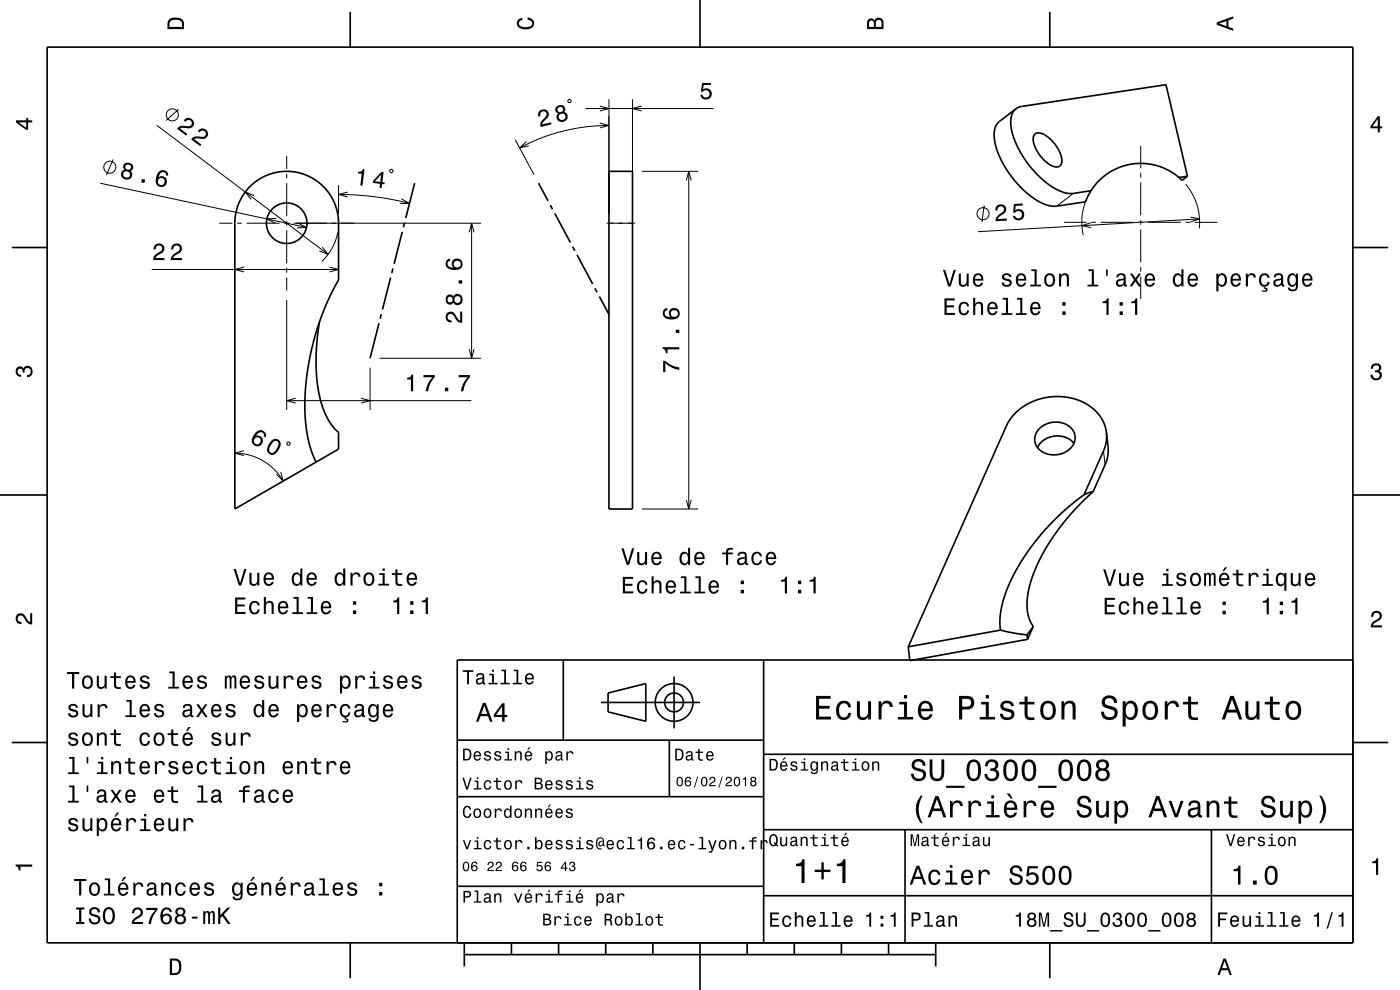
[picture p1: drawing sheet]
<svg xmlns="http://www.w3.org/2000/svg" width="297mm" height="210mm" viewBox="0 0 297 210" stroke-linecap="round" stroke-linejoin="round" font-family="sans-serif">
<g fill="none" stroke="#000" stroke-width=".21">
<path d="M21.3 38.9l43.7 9.3M24 33.8l-1.4 3.3M33.3 26.6l36.3 27.4M37.9 23.2l-2.7 2.4M60.8 33v2.8M60.8 36.8v1M60.8 38.8v7M71.8 39.3v6M82.7 36.1l.5-.1 .2 .4-.3 .3-.2-.1zM109.3 29.6l4 7.5M111.7 30l-1.5 1.4 2-.5M120.6 21.1h.2l.3 .1-.1 .5-.5-.1z"/>
<path d="M124.2 23h27.1M127.2 26.1l2 .5-2 .5M127.2 22.5l2 .5-2 .5M129.2 26.6l-5 .3-4.9 1-4.5 1.4-4.6 2.1M129.2 21v24.3M134.2 21v24.3M136.1 22.5l-1.9 .5 1.9 .5M136.2 36.3h11.9M145.6 38.3l.5-2 .5 2M146.1 36.3v71.7M242 30.9v4.8M242 36.7v1"/>
<path d="M242 38.7v7M251.5 39.1h.1a12.5 12.5 0 0 1 2.8 9.3M32.2 57.2h39.6M46.5 47.3h2.8M50.3 47.3h1M51.7 56.6l-1.9 .6 1.9 .5M52.3 47.3h7M53.9 41.5l-1.9-.8 1.3 1.6M58.6 46.3l-2 .1 1.8 1M60.3 47.3h1M60.8 46.8v1M60.8 48.8v7"/>
<path d="M60.8 56.8v1M60.8 58.8v2.8M62.3 47.3h39.8M63.2 47.3l1.8 .9-2 .1M68.4 52.4l1.2 1.6-1.8-.8M69.9 56.6l1.9 .6-1.9 .5M71.6 49.3a11 11 0 0 1-3.3 6.1M71.8 41.3l3.7 .1 4 .3 4 .7 3.4 .7M73.8 40.7l-2 .6 2 .5M85.1 42.2l1.8 .9-2 .1M99.5 49.3l.6-2 .5 2M100.1 47.3v28.7"/>
<path d="M128.7 47.3h6M208.8 43.6l-.5 3.5M225.7 47.2h4.8M227.7 41l-3.5 2.7M230.5 42.2l-.1 .3a12.5 12.5 0 0 0-.6 7.4M231.4 47.2l-1.9 .7 2 .4M231.5 47.2h1M233.5 47.2h7M241.5 47.2h1M242 46.7v1M242 48.7v7M242 56.7v1"/>
<path d="M242 58.7v4.7M243.5 47.2h7M251.5 47.2h1M252.5 46l2 .4-1.9 .7M253.5 47.2h4.7M254.5 46.4l-47 2.7M60.8 63.6v23.4M78.5 78v9M80.5 76h21.6M99.5 74.1l.6 1.9 .5-1.9M49.8 96.1a11.9 11.9 0 0 1 10.3 5.9M51.7 95.6l-1.9 .5 1.9 .5"/>
<path d="M60.8 85h39.2M60.9 93.8l.6 .1-.1 .5h-.5zM62.7 84.5l-1.9 .5 1.9 .5M76.6 84.5l1.9 .5-1.9 .5M234.1 95.7l.3 2.9M59.6 100.1l.5 1.9-1.4-1.4M136.2 108h11.9M145.6 106l.5 2 .5-2"/>
<circle cx="23.3" cy="35.5" r="1.28"/>
<circle cx="36.6" cy="24.4" r="1.28"/>
<circle cx="208.5" cy="45.3" r="1.28"/>
</g>
<g fill="none" stroke="#000" stroke-width=".35">
<path d="M10 10h277v190h-277zM74.3 2.5v7.5M148.5 0v10M222.7 2.5v7.5M88 38.8l-1.9 7.5M114.2 38.8l2.1 3.8M129.2 36.3h5v71.7h-5zM215.5 23.1l-3.5 2.7a4.6 4.6 0 0 0-.9 4.8l.6 1.8 .8 1.9 2.2 3.3 2.6 2.9 2.6 2 1.9 .9 2 .4 6.5-1 .1-.4a12.5 12.5 0 0 1 20.4-4.1l1.1-.9M215.5 23.1l1.2-.5 30.7-4.6 4.5 19.4M215.5 23.1a4.6 4.6 0 0 0-.8 4.8l1 2.8 1.7 3.2 2.2 2.7 2.6 2.4 2.3 1.4 1.9 .6h1.1l3.9-.5M219.5 28.5a2.23 2.23 0 0 1 2.8 .6 6.9 6.9 0 0 1 2.9 5.5 1.32 1.32 0 0 1-2.2 .5 7.4 7.4 0 0 1-3.8-6zM251.9 37.4l-1.8 .3"/>
<path d="M2.5 52.5h7.5M82.9 58.9l-1.8 6.8M83.4 56.9l-.3 1M85.3 49.2l-1.7 6.8M85.8 47.2l-.2 1M116.7 43.5l.5 .9M117.7 45.3l3.3 6.1M121.5 52.3l.4 .9M122.4 54.1l3.3 6.2M287 52.5h7.5M67.8 68.3l-.5 3.9-.2 3.5v3.3l.3 2.9 .7 3.4 .9 2.5 1.3 2.3 1.5 1.6v3.6l-22 12.7v-60.7a11 11 0 0 1 11-11 11 11 0 0 1 11 11v12.1l-2.6 5.1-2.1 5.8-1.4 5.5-.8 5.8-.2 4.9 .3 4.5 .8 3.7 1.3 3.3M80.4 68.6l-1.9 7.4"/>
<path d="M80.9 66.6l-.3 1M126.2 61.1l.5 .9M127.1 62.9l2.1 3.8M220.5 90.9a4.7 4.7 0 0 1 7.3 .8 3.5 3.5 0 0 1-2.9 4.6 4 4 0 0 1-5.4-3.1l.3-1.2zM227.8 94a4.8 4.8 0 0 0-7.7 .9M234.7 91.8l.4 2.9a7.5 7.5 0 0 1-.7 3.9l-2.5 5.7M234.7 91.8a9.2 9.2 0 0 0-8.2-7.5l-2.2-.2-2.5 .2-2.4 .7-2.1 1.1a9.8 9.8 0 0 0-3.8 4.3l-20.8 46.8M234.7 91.8a7.4 7.4 0 0 1-.6 3.9l-4.1 9.3M0 105h10M230 105l-3.8 2.9-3.6 3.5-3.3 4-2.7 3.7-2.3 4.4-1.4 3.6-.7 3.5 .1 3.1M231.9 104.3l-1.9 .7M231.9 104.3l-3.7 3.6-3.4 4-2.7 4-2.2 4.2-1.4 3.7-.6 3.8 .2 2.9 .5 1.3 .6 1.1"/>
<path d="M287 105h10M119.5 140v17M162 140v60M212.3 133.7l2.5 .5 3.1 .5M212.3 133.7l-19.6 3.5M217.9 134.7l.1 .9M218 135.6l-25 4.5-.3-2.9M219.2 132.9l-1.3 1.8M219.2 132.9l-1.2 2.7M287 140h-190v60M2.5 157.5h7.5M97 157h65"/>
<path d="M127.5 149h21M129 147l8-2v8l-8-2zM142 157v12M143 143.5v11M287 157.5h7.5M97 169h65M162 176h125M162 160h125M192 176v24M257 176v24M97 188h65M162 190h125"/>
<path d="M74.3 200v7.5M98.5 202.5h100M98.5 200v5M108.5 200v2.5M118.5 200v2.5M128.5 200v2.5M138.5 200v2.5M148.5 200v10M158.5 200v2.5M168.5 200v2.5M178.5 200v2.5M188.5 200v2.5"/>
<path d="M198.5 200v5M222.7 200v7.5"/>
<circle cx="60.8" cy="47.3" r="4.3"/>
<circle cx="143" cy="149" r="2"/>
<circle cx="143" cy="149" r="4"/>
</g>
<g fill="#000">
<path d="M36 4a2.18 2.18 0 0 0-.5 2.2h3.5v-1.2a1.43 1.43 0 0 0-1.7-1.3zM36.3 4.4a2.15 2.15 0 0 1 2.2 .3l.1 1h-2.6v-1z" fill-rule="evenodd"/>
<path d="M109.9 4.2l.9-.4v.4a.7 .7 0 0 0-.7 .5 .7 .7 0 0 0 .3 .8 1.7 1.7 0 0 0 2.5-.5 .9 .9 0 0 0-1-.8v-.5a1.24 1.24 0 0 1 1.4 1.1 1.24 1.24 0 0 1-1 1.4 2.22 2.22 0 0 1-2.5-.7l-.2-.5z" fill-rule="evenodd"/>
<path d="M184.2 4.2l-.3 .7v1.3h3.5v-1.3a.98 .98 0 0 0-.7-1.1 .98 .98 0 0 0-1.2 .6 .84 .84 0 0 0-1.3-.2zM184.5 4.5a.54 .54 0 0 1 .6-.1 .54 .54 0 0 1 .3 .6v.7h-1zM185.9 4.4a.62 .62 0 0 1 .8-.1 .62 .62 0 0 1 .3 .6v.8h-1.2z" fill-rule="evenodd"/>
<path d="M258.1 4.7v.6l3.5 1.2v-.4l-1-.4v-1.4l1-.4v-.4zM258.6 5l1.6-.5v1z" fill-rule="evenodd"/>
<path d="M3.4 25.5v.5l2.1 1.5h.5v-1.5h.8v-.5h-.8v-.5h-.4v.5zM4 26h1.6v1.1z" fill-rule="evenodd"/>
<path d="M26.3 34.8a.8 .8 0 0 0 .1 1.2 1.11 1.11 0 0 0-.7 1.4 1.11 1.11 0 0 0 1.4 .7 1.03 1.03 0 0 0 .9-.8 1.03 1.03 0 0 0-.3-1 .88 .88 0 0 0 .6-1 .88 .88 0 0 0-.9-.8h-.5zM26.1 37a.75 .75 0 0 1 1.5 0 .75 .75 0 0 1-1.5 0zM26.6 35.5a.6 .6 0 0 1 1.2 0 .6 .6 0 0 1-1.2 0zM30.1 37.9l-.1 .8 .6 .1 .2-.7zM33.7 36.4l-.3 .6a1.76 1.76 0 0 0 .6 2.6 1.15 1.15 0 0 0 1.4-1.3 1.15 1.15 0 0 0-1.8-.7 1.02 1.02 0 0 1 1.1-1.1 .58 .58 0 0 1 .5 .7l.5 .1a1.14 1.14 0 0 0-.7-1.1 1.14 1.14 0 0 0-1.3 .2zM33.4 38.5a.75 .75 0 0 1 1.5 0 .75 .75 0 0 1-1.5 0z" fill-rule="evenodd"/>
<path d="M39 25.5l.3 .3a.71 .71 0 0 1 1-.3 .71 .71 0 0 1 .3 .9 .71 .71 0 0 1-.9 .4 1.8 1.8 0 0 0-2.1 .5l1.9 1.5 .2-.4-1.5-1.1a2.18 2.18 0 0 1 1.9-.1 1.15 1.15 0 0 0 .9-1.7 1.15 1.15 0 0 0-2 0zM42 27.7l.3 .4a.71 .71 0 0 1 .9-.4 .71 .71 0 0 1 .4 .9 .71 .71 0 0 1-.9 .4 1.8 1.8 0 0 0-2.2 .6l2 1.4 .2-.3-1.5-1.2a2.23 2.23 0 0 1 1.9 0 1.15 1.15 0 0 0 .9-1.8 1.15 1.15 0 0 0-2 0z" fill-rule="evenodd"/>
<path d="M76 36.4l-.1 .4 .8 .1-.3 2.4 .5 .1 .4-3.5h-.3a.77 .77 0 0 1-1 .5zM80.9 36.5l-1.8 1.9v.4l1.5 .2-.1 .9h.5l.1-.9 .5 .1v-.4l-.5-.1 .3-2.1zM80.9 37l-.2 1.6-1.1-.1z" fill-rule="evenodd"/>
<path d="M114.6 23.4a1.15 1.15 0 0 0-.4 1.3l.4-.1a.7 .7 0 0 1 .3-.9 .7 .7 0 0 1 1 .3 .7 .7 0 0 1-.3 .9 1.81 1.81 0 0 0-.9 2l2.3-.5-.1-.5-1.8 .5a2.22 2.22 0 0 1 1.1-1.5 1.11 1.11 0 0 0-.1-1.5 1.11 1.11 0 0 0-1.5 0zM117.9 22.8a.84 .84 0 0 0 .5 1.3 1.11 1.11 0 0 0 0 1.6 1.11 1.11 0 0 0 1.6-.1 1.03 1.03 0 0 0 .4-1 1.03 1.03 0 0 0-.8-.8 .89 .89 0 0 0 .2-1.2 .89 .89 0 0 0-1.2-.3zM118.5 24.8a.75 .75 0 0 1 1.5 0 .75 .75 0 0 1-1.5 0zM118.3 23.3a.59 .59 0 0 1 1.1 0 .59 .59 0 0 1-1.1 0z" fill-rule="evenodd"/>
<path d="M149 17.6h1.8v.4h-1.5l-.2 1a1.21 1.21 0 0 1 1.8 .5 1.21 1.21 0 0 1-.8 1.7 1.21 1.21 0 0 1-1.5-1.1h.4a.79 .79 0 0 0 1.1 .5 .79 .79 0 0 0 .4-1.1 .79 .79 0 0 0-1.1-.3l-.3 .3h-.4z" fill-rule="evenodd"/>
<path d="M292.3 24.7l-1.6 2.1v.4h1.6v.9h.4v-.9h.5v-.4h-.5v-2.1zM292.3 25.2v1.6h-1.1z" fill-rule="evenodd"/>
<path d="M32.9 52l-.3 .9h.4a.7 .7 0 0 1 .5-.8 .7 .7 0 0 1 .9 .5 .7 .7 0 0 1-.5 .8 1.8 1.8 0 0 0-1.4 1.8h2.4v-.5h-1.9a2.2 2.2 0 0 1 1.5-1.1 1.13 1.13 0 0 0 .1-1.7 1.13 1.13 0 0 0-1.7 .1zM36.6 52l-.3 .9h.5a.7 .7 0 0 1 .5-.8 .7 .7 0 0 1 .8 .5 .7 .7 0 0 1-.5 .8 1.8 1.8 0 0 0-1.4 1.8h2.4v-.5h-1.9a2.2 2.2 0 0 1 1.5-1.1 1.13 1.13 0 0 0 .1-1.7 1.13 1.13 0 0 0-1.7 .1z" fill-rule="evenodd"/>
<path d="M200 57.2l1.2 3.6h.5l1.1-3.6h-.5l-.9 3-.9-3zM203.4 58v1.8a.89 .89 0 0 0 .6 1 .89 .89 0 0 0 1.1-.5v.5h.4v-2.8h-.4v1.6a.65 .65 0 0 1-.4 .8 .65 .65 0 0 1-.8-.3l-.1-2.1zM206.7 58.3a1.54 1.54 0 0 0 .8 2.6 1.06 1.06 0 0 0 1.1-.9h-.5l-.2 .3-.4 .2a.76 .76 0 0 1-.7-1h1.8a1.17 1.17 0 0 0-.5-1.3 1.17 1.17 0 0 0-1.4 .1zM207 58.6a.66 .66 0 0 1 .8-.2 .66 .66 0 0 1 .4 .8h-1.4zM212.8 58.2a.75 .75 0 0 0-.2 .8 .75 .75 0 0 0 .7 .5l.9 .4a.63 .63 0 0 1-.6 .6 .63 .63 0 0 1-.7-.6h-.4a1.07 1.07 0 0 0 1.2 .9 1.07 1.07 0 0 0 .9-1.2l-.4-.3-1.1-.3a.54 .54 0 0 1 .4-.7 .54 .54 0 0 1 .6 .5h.5a1.03 1.03 0 0 0-.7-.9 1.03 1.03 0 0 0-1.1 .3zM215.8 58.3a1.54 1.54 0 0 0 .8 2.6 1.05 1.05 0 0 0 1.1-.9h-.5l-.2 .3-.4 .2a.76 .76 0 0 1-.7-1h1.8a1.16 1.16 0 0 0-.5-1.3 1.16 1.16 0 0 0-1.4 .1zM216.1 58.6a.66 .66 0 0 1 .8-.2 .66 .66 0 0 1 .4 .8h-1.4zM218.8 57.1v.4h.7v2.9h-.9v.4h2.2v-.4h-.9v-3.3zM221.8 58.3a1.53 1.53 0 0 0 .9 2.6 1.48 1.48 0 0 0 1.1-1.5 1.48 1.48 0 0 0-1.1-1.4h-.5zM222.1 58.6a.67 .67 0 0 1 .8-.2 .67 .67 0 0 1 .4 .5 1.11 1.11 0 0 1-.6 1.6 1.17 1.17 0 0 1-.6-1.9zM224.7 58v2.8h.4v-1.6a.63 .63 0 0 1 .4-.8 .63 .63 0 0 1 .8 .4v2h.5v-1.8a.89 .89 0 0 0-.6-1 .89 .89 0 0 0-1.1 .5v-.5zM230.9 57.1v.4h.7v2.9h-.9v.4h2.3v-.4h-.9v-3.3zM234.7 57.1v1.4h.3v-1.4zM237.1 58.2l-.3 .6h.4a.55 .55 0 0 1 .7-.5 .55 .55 0 0 1 .4 .8h-.2a1 1 0 0 0-1.1 .2 1 1 0 0 0-.2 1.1 .93 .93 0 0 0 1.6 0l.1 .3 .6 .1v-.4h-.3v-1.6a1.02 1.02 0 0 0-1.7-.6zM237.3 59.7l1.1-.3a.77 .77 0 0 1-.2 .8 .77 .77 0 0 1-.9 .1zM239.7 58l.9 1.4-1 1.4h.6l.7-1.1 .7 1.1h.5l-1-1.4 1-1.4h-.6l-.6 1-.7-1zM243.1 58.3a1.54 1.54 0 0 0 .8 2.6 1.06 1.06 0 0 0 1.1-.9h-.4l-.3 .3-.3 .2a.76 .76 0 0 1-.7-1h1.7a1.17 1.17 0 0 0-.4-1.3 1.17 1.17 0 0 0-1.5 .1zM243.5 58.6a.66 .66 0 0 1 .8-.2 .66 .66 0 0 1 .3 .8h-1.3zM249.1 58.3a1.58 1.58 0 0 0 .7 2.6l.5-.2 .3-.4v.5h.5v-3.7h-.5v1.4a.9 .9 0 0 0-1.5-.2zM249.4 58.6a.62 .62 0 0 1 .7-.2 .62 .62 0 0 1 .5 .5 1.12 1.12 0 0 1-.7 1.6 1.19 1.19 0 0 1-.5-1.9zM252.2 58.3a1.54 1.54 0 0 0 .8 2.6 1.06 1.06 0 0 0 1.1-.9h-.4l-.3 .3-.3 .2a.76 .76 0 0 1-.7-1h1.8a1.17 1.17 0 0 0-.5-1.3 1.17 1.17 0 0 0-1.5 .1zM252.6 58.6a.66 .66 0 0 1 .8-.2 .66 .66 0 0 1 .3 .8h-1.3zM258 58v3.8h.5v-1.5a.93 .93 0 0 0 1 .5 .93 .93 0 0 0 .7-.8 1.5 1.5 0 0 0-.9-2l-.5 .1-.3 .4v-.5zM258.7 58.6a.63 .63 0 0 1 .7-.2 .63 .63 0 0 1 .4 .5 1.13 1.13 0 0 1-.6 1.6 1.18 1.18 0 0 1-.5-1.9zM261.3 58.3a1.54 1.54 0 0 0 .8 2.6 1.06 1.06 0 0 0 1.1-.9h-.4l-.2 .3-.4 .2a.76 .76 0 0 1-.7-1h1.8a1.16 1.16 0 0 0-.5-1.3 1.16 1.16 0 0 0-1.5 .1zM261.7 58.6a.66 .66 0 0 1 .8-.2 .66 .66 0 0 1 .3 .8h-1.3zM264.3 58v2.8h.4v-1.6a.66 .66 0 0 1 .4-.8 .66 .66 0 0 1 .8 .3l.1 .2h.4a.89 .89 0 0 0-.7-.9 .89 .89 0 0 0-1 .5v-.5zM268.1 60.8v.4l.4 .1 .1 .2-.3 .2-.6-.1v.2l.6 .1a.48 .48 0 0 0 .6-.2 .48 .48 0 0 0-.1-.6l-.5-.1v-.2zM267.4 58.3a1.53 1.53 0 0 0 .8 2.6 1.06 1.06 0 0 0 1.1-1.1h-.4a.67 .67 0 0 1-.6 .7 .67 .67 0 0 1-.7-.6 1.12 1.12 0 0 1 .6-1.6 .6 .6 0 0 1 .7 .6h.4a1.09 1.09 0 0 0-.7-.9 1.09 1.09 0 0 0-1.2 .3zM270.5 58.2l-.3 .6h.4a.55 .55 0 0 1 .7-.5 .55 .55 0 0 1 .4 .8h-.2a1 1 0 0 0-1.1 .2 1 1 0 0 0-.2 1.1 .93 .93 0 0 0 1.6 0l.1 .3 .6 .1v-.4h-.3v-.2v-1.4a1.02 1.02 0 0 0-.7-.9 1.02 1.02 0 0 0-1 .3zM270.7 59.7l1.1-.3a.77 .77 0 0 1-.2 .8 .77 .77 0 0 1-.9 .1l-.1-.3zM273.4 58.3a1.58 1.58 0 0 0 .7 2.6l.5-.2 .3-.4a.73 .73 0 0 1-.3 1 .73 .73 0 0 1-1-.3h-.4a1.1 1.1 0 0 0 1.2 .8 1.1 1.1 0 0 0 1-1.2v-2.6h-.5v.5l-.3-.4a.9 .9 0 0 0-1.2 .2zM273.7 58.6a.63 .63 0 0 1 .7-.2 .63 .63 0 0 1 .5 .5 1.11 1.11 0 0 1-.7 1.6 1.19 1.19 0 0 1-.5-1.9zM276.5 58.3a1.54 1.54 0 0 0 .8 2.6 1.06 1.06 0 0 0 1.1-.9h-.4l-.3 .3-.3 .2a.76 .76 0 0 1-.7-1h1.7a1.16 1.16 0 0 0-.4-1.3 1.16 1.16 0 0 0-1.5 .1zM276.9 58.6a.66 .66 0 0 1 .8-.2 .66 .66 0 0 1 .3 .8h-1.3z" fill-rule="evenodd"/>
<path d="M211.4 43.7l-.2 1 .4-.1a.7 .7 0 0 1 .5-.8 .7 .7 0 0 1 .9 .4 .7 .7 0 0 1-.5 .9 1.8 1.8 0 0 0-1.3 1.8l2.4-.1v-.4l-1.9 .1a2.21 2.21 0 0 1 1.4-1.3 1.13 1.13 0 0 0 0-1.7 1.13 1.13 0 0 0-1.7 .2zM215.1 43.3l-.2 1.8h.4a.8 .8 0 0 1 1.3-.3 .8 .8 0 0 1 0 1.3 .8 .8 0 0 1-1.3-.3h-.4a1.21 1.21 0 0 0 1.5 1 1.21 1.21 0 0 0 .8-1.7 1.21 1.21 0 0 0-1.8-.5l.1-.9 1.5-.1v-.4z" fill-rule="evenodd"/>
<path d="M94.8 66.4a1.2 1.2 0 0 0-.2 1.4 1.2 1.2 0 0 0 1.2 .6v-.4a.7 .7 0 0 1-.8-.6 .7 .7 0 0 1 .5-.8 .7 .7 0 0 1 .8 .5 1.8 1.8 0 0 0 1.8 1.4v-2.4h-.5v1.9a2.2 2.2 0 0 1-1.1-1.5 1.11 1.11 0 0 0-1.7-.1zM94.8 62.7a1.06 1.06 0 0 0-.2 1.4 1.06 1.06 0 0 0 1.3 .4l.3-.3a1.11 1.11 0 0 0 1.5 .4 1.11 1.11 0 0 0 .4-1.6 1.03 1.03 0 0 0-.9-.7 1.03 1.03 0 0 0-1 .6l-.2-.2a.85 .85 0 0 0-1.2 0zM96.4 63.5a.71 .71 0 0 1 1.4 0 .71 .71 0 0 1-1.4 0zM94.9 63.6a.6 .6 0 0 1 1.2 0 .6 .6 0 0 1-1.2 0zM97.3 59.5v.6h.8v-.6zM94.8 55.2a1.33 1.33 0 0 0-.1 1.4 1.33 1.33 0 0 0 1.4 .7 1.63 1.63 0 0 0 2.1-1.3 1.15 1.15 0 0 0-1.6-1.1 1.15 1.15 0 0 0-.4 1.9 1.02 1.02 0 0 1-1.3-.8 .58 .58 0 0 1 .6-.7v-.4zM96.3 56.1a.75 .75 0 0 1 1.5 0 .75 .75 0 0 1-1.5 0z" fill-rule="evenodd"/>
<path d="M140.7 76.5v2.4h.4v-1.9a5.2 5.2 0 0 0 3 1.5v-.6a5.3 5.3 0 0 1-3-1.4zM140.6 73.7v.3a.77 .77 0 0 1 .7 .9h.3v-.8h2.5v-.4zM143.4 69.9v.7h.7v-.7zM140.8 65.7a1.33 1.33 0 0 0 0 1.4 1.33 1.33 0 0 0 1.3 .7 1.63 1.63 0 0 0 2.1-1.3 1.15 1.15 0 0 0-1.6-1.1 1.15 1.15 0 0 0-.3 1.9 1.03 1.03 0 0 1-1.3-.9 .59 .59 0 0 1 .6-.6v-.5zM142.3 66.5a.75 .75 0 0 1 1.5 0 .75 .75 0 0 1-1.5 0z" fill-rule="evenodd"/>
<path d="M200.4 63.3v3.5h2.2v-.4h-1.8v-1.2h1.6v-.4h-1.6v-1.1h1.7v-.4zM203.6 64.4a1.53 1.53 0 0 0 .9 2.5 1.06 1.06 0 0 0 1.1-1.1h-.4a.67 .67 0 0 1-.7 .7 .67 .67 0 0 1-.7-.6 1.11 1.11 0 0 1 .7-1.5 .6 .6 0 0 1 .6 .6h.5a1.09 1.09 0 0 0-.8-1 1.09 1.09 0 0 0-1.2 .4zM206.4 63.2v3.6h.5v-1.6a.63 .63 0 0 1 .5-.8 .63 .63 0 0 1 .7 .7v1.7h.5v-1.8a.88 .88 0 0 0-.6-1 .88 .88 0 0 0-1.1 .5v-1.3zM209.7 64.4a1.54 1.54 0 0 0 .8 2.5 1.06 1.06 0 0 0 1.1-.9h-.4l-.3 .4-.3 .1a.76 .76 0 0 1-.7-.9h1.7a1.16 1.16 0 0 0-.4-1.4 1.16 1.16 0 0 0-1.5 .2zM210.1 64.6a.66 .66 0 0 1 .8-.1 .66 .66 0 0 1 .3 .7h-1.3zM212.7 63.2v.4h.7v2.8h-.9v.4h2.3v-.4h-1v-3.2zM215.7 63.2v.4h.7v2.8h-.9v.4h2.3v-.4h-.9v-3.2zM218.8 64.4a1.55 1.55 0 0 0 .8 2.5 1.06 1.06 0 0 0 1.1-.9h-.4l-.2 .4-.4 .1a.76 .76 0 0 1-.7-.9h1.8a1.17 1.17 0 0 0-.5-1.4 1.17 1.17 0 0 0-1.5 .2zM219.2 64.6a.66 .66 0 0 1 .8-.1 .66 .66 0 0 1 .3 .7h-1.3zM225.4 66.1v.7h.7v-.7zM225.4 64.1v.7h.7v-.7z" fill-rule="evenodd"/>
<path d="M233.9 64v.3h.8v2.5h.5v-3.5h-.4a.77 .77 0 0 1-.9 .7zM237.5 66.1v.7h.7v-.7zM237.5 64.1v.7h.7v-.7zM240 64v.3h.8v2.5h.5v-3.5h-.4a.77 .77 0 0 1-.9 .7z" fill-rule="evenodd"/>
<path d="M291.1 77.4a1.08 1.08 0 0 1 1.4-.2 1.08 1.08 0 0 1 .4 1.2l-.3 .3a1.06 1.06 0 0 1 .5 1.3 1.06 1.06 0 0 1-1.2 .7 1.1 1.1 0 0 1-1.2-1.2h.5a.71 .71 0 0 0 1 .8 .71 .71 0 0 0 .1-1.3h-.6v-.4a.61 .61 0 0 0 .8-.3 .61 .61 0 0 0-.2-.8 .61 .61 0 0 0-.9 .2l-.1 .5h-.5z" fill-rule="evenodd"/>
<path d="M3.6 78a.86 .86 0 0 1 1.4 .2 1.06 1.06 0 0 1 1.2-.6 1.06 1.06 0 0 1 .7 1.2 1.1 1.1 0 0 1-1.2 1.2v-.4a.71 .71 0 0 0 .8-1 .71 .71 0 0 0-1.3-.1v.6h-.4a.61 .61 0 0 0-.3-.8 .61 .61 0 0 0-.8 .2 .61 .61 0 0 0 .2 .8l.6 .2v.4a1.15 1.15 0 0 1-1.2-.6 1.15 1.15 0 0 1 .3-1.3z" fill-rule="evenodd"/>
<path d="M54.2 91.8a1.75 1.75 0 0 0-.2 2.7 1.15 1.15 0 0 0 1.8-.8 1.15 1.15 0 0 0-1.5-1.3 1.02 1.02 0 0 1 1.4-.6 .58 .58 0 0 1 .2 .8l.4 .2a1.18 1.18 0 0 0-.6-1.5 1.18 1.18 0 0 0-1.5 .5zM53.8 93.5a.75 .75 0 0 1 1.5 0 .75 .75 0 0 1-1.5 0zM57.5 93.5a2.28 2.28 0 0 0-.7 2.5 1.13 1.13 0 0 0 1.9 0 2.31 2.31 0 0 0 .7-2.4 1.14 1.14 0 0 0-1.9-.1zM57.8 93.9l.3-.3a.63 .63 0 0 1 .7 0 .63 .63 0 0 1 .3 .6 2.71 2.71 0 0 1-1.4 1.9l-.5-.3a2.17 2.17 0 0 1 .6-1.9z" fill-rule="evenodd"/>
<path d="M86.4 80.1v.4h.8v2.5h.4v-3.5h-.3a.77 .77 0 0 1-.9 .6zM89.8 79.6v.4h1.9a5.2 5.2 0 0 0-1.4 3h.5a5.3 5.3 0 0 1 1.4-3v-.4zM94.4 82.2v.8h.7v-.8zM97.3 79.6v.4h1.9a5.2 5.2 0 0 0-1.4 3h.5a5.3 5.3 0 0 1 1.4-3v-.4z" fill-rule="evenodd"/>
<path d="M131.8 116.3l1.1 3.5h.5l1.2-3.5h-.5l-.9 3-.9-3zM135.2 117.1v1.8a.89 .89 0 0 0 .6 1 .89 .89 0 0 0 1.1-.5v.4h.4v-2.7h-.5v1.6a.64 .64 0 0 1-.4 .8 .64 .64 0 0 1-.8-.4v-2zM138.5 117.4a1.54 1.54 0 0 0 .8 2.5 1.05 1.05 0 0 0 1-.9h-.4l-.2 .4-.4 .1a.76 .76 0 0 1-.7-.9h1.8a1.16 1.16 0 0 0-.5-1.4 1.16 1.16 0 0 0-1.4 .2zM138.8 117.6a.66 .66 0 0 1 .8-.1 .66 .66 0 0 1 .3 .7h-1.3zM144.4 117.4a1.57 1.57 0 0 0 .8 2.5l.4-.1 .4-.4v.4h.4v-3.6h-.4v1.3a.89 .89 0 0 0-1.6-.1zM144.8 117.7a.62 .62 0 0 1 .7-.3 .62 .62 0 0 1 .4 .6 1.12 1.12 0 0 1-.6 1.5 1.19 1.19 0 0 1-.5-1.8zM147.6 117.4a1.54 1.54 0 0 0 .8 2.5 1.06 1.06 0 0 0 1.1-.9h-.5l-.2 .4-.4 .1a.76 .76 0 0 1-.7-.9h1.8a1.16 1.16 0 0 0-.5-1.4 1.16 1.16 0 0 0-1.4 .2zM147.9 117.6a.66 .66 0 0 1 .8-.1 .66 .66 0 0 1 .3 .7h-1.3zM153.2 117.2v.4h.8v2.2h.5v-2.2h1v-.4h-1a.5 .5 0 0 1 .6-.6h.4v-.4a1.04 1.04 0 0 0-1.5 .8v.2zM156.7 117.3l-.2 .6h.4a.55 .55 0 0 1 .6-.5 .55 .55 0 0 1 .4 .7l-.2 .1a1 1 0 0 0-1 .2 1 1 0 0 0-.3 1 .93 .93 0 0 0 1.7 .1l.1 .3h.5v-.3l-.2-.1-.1-1.6a1.01 1.01 0 0 0-.6-.8 1.01 1.01 0 0 0-1.1 .3zM156.9 118.8l1.1-.4a.77 .77 0 0 1-.2 .9 .77 .77 0 0 1-.9 .1l-.1-.3zM159.7 117.4a1.53 1.53 0 0 0 .8 2.5 1.06 1.06 0 0 0 1.1-1h-.4a.67 .67 0 0 1-.6 .6 .67 .67 0 0 1-.7-.6 1.11 1.11 0 0 1 .7-1.5 .6 .6 0 0 1 .6 .6h.4a1.09 1.09 0 0 0-.7-.9 1.09 1.09 0 0 0-1.2 .3zM162.7 117.4a1.54 1.54 0 0 0 .8 2.5 1.06 1.06 0 0 0 1.1-.9h-.4l-.2 .4-.4 .1a.76 .76 0 0 1-.7-.9h1.8a1.16 1.16 0 0 0-.5-1.4 1.16 1.16 0 0 0-1.5 .2zM163.1 117.6a.66 .66 0 0 1 .8-.1 .66 .66 0 0 1 .3 .7h-1.3z" fill-rule="evenodd"/>
<path d="M3.6 130.4a1.22 1.22 0 0 1 2 .7l.4 .6 .4 .3v-1.9h.4v2.4a1.8 1.8 0 0 1-1.7-1.4 .71 .71 0 0 0-.9-.5 .71 .71 0 0 0-.5 .8 .71 .71 0 0 0 .9 .5v.5a1.18 1.18 0 0 1-1.2-.7 1.18 1.18 0 0 1 .2-1.3z" fill-rule="evenodd"/>
<path d="M49.9 126.7v3.5h2.2v-.4h-1.8v-1.2h1.6v-.4h-1.6v-1h1.8v-.5zM53.2 127.8a1.52 1.52 0 0 0 .8 2.5 1.06 1.06 0 0 0 1.1-1h-.4a.67 .67 0 0 1-.7 .7 .67 .67 0 0 1-.7-.7 1.12 1.12 0 0 1 .7-1.5 .6 .6 0 0 1 .7 .6h.4a1.09 1.09 0 0 0-.8-.9 1.09 1.09 0 0 0-1.1 .3zM56 126.6v3.6h.4v-1.5a.63 .63 0 0 1 .4-.8 .63 .63 0 0 1 .8 .4v1.9h.5v-1.7a.88 .88 0 0 0-.6-1 .88 .88 0 0 0-1.1 .4v-1.3zM59.2 127.8a1.54 1.54 0 0 0 .8 2.5 1.06 1.06 0 0 0 1.1-.8h-.4l-.2 .3-.4 .1a.76 .76 0 0 1-.7-.9h1.8a1.16 1.16 0 0 0-.5-1.3 1.16 1.16 0 0 0-1.5 .1zM59.6 128a.66 .66 0 0 1 .8-.1 .66 .66 0 0 1 .3 .8h-1.3zM62.2 126.6v.4h.7v2.9h-.9v.3h2.3v-.3h-.9v-3.3zM65.3 126.6v.4h.7v2.9h-1v.3h2.3v-.3h-.9v-3.3zM68.3 127.8a1.54 1.54 0 0 0 .8 2.5 1.06 1.06 0 0 0 1.1-.8h-.4l-.2 .3-.4 .1a.76 .76 0 0 1-.7-.9h1.8a1.16 1.16 0 0 0-.5-1.3 1.16 1.16 0 0 0-1.5 .1zM68.7 128a.66 .66 0 0 1 .8-.1 .66 .66 0 0 1 .3 .8h-1.3zM74.9 129.5v.7h.7v-.7zM74.9 127.5v.8h.7v-.8z" fill-rule="evenodd"/>
<path d="M49.6 120.7l1.1 3.5h.5l1.1-3.5h-.5l-.9 3-.9-3zM52.9 121.5v1.8a.89 .89 0 0 0 .6 1 .89 .89 0 0 0 1.1-.5v.4h.4v-2.7h-.4v1.6a.64 .64 0 0 1-.4 .7 .64 .64 0 0 1-.8-.3v-2zM56.2 121.8a1.54 1.54 0 0 0 .8 2.5 1.05 1.05 0 0 0 1.1-.9h-.5l-.2 .4-.4 .1a.76 .76 0 0 1-.6-.9h1.7a1.16 1.16 0 0 0-.5-1.4 1.16 1.16 0 0 0-1.4 .2zM56.5 122a.66 .66 0 0 1 .8-.1 .66 .66 0 0 1 .4 .7h-1.3zM62.2 121.8a1.57 1.57 0 0 0 .7 2.5l.5-.1 .3-.4v.4h.4v-3.6h-.4v1.3a.89 .89 0 0 0-1.5-.1zM62.5 122.1a.62 .62 0 0 1 .7-.3 .62 .62 0 0 1 .4 .6 1.12 1.12 0 0 1-.6 1.5 1.18 1.18 0 0 1-.5-1.8zM65.3 121.8a1.54 1.54 0 0 0 .8 2.5 1.06 1.06 0 0 0 1.1-.9h-.4l-.3 .4-.3 .1a.76 .76 0 0 1-.7-.9h1.7a1.16 1.16 0 0 0-.5-1.4 1.16 1.16 0 0 0-1.4 .2zM65.7 122a.66 .66 0 0 1 .7-.1 .66 .66 0 0 1 .4 .7h-1.3zM71.3 121.8a1.57 1.57 0 0 0 .7 2.5l.5-.1 .3-.4v.4h.5v-3.6h-.5v1.3a.89 .89 0 0 0-1.5-.1zM71.6 122.1a.62 .62 0 0 1 .7-.3 .62 .62 0 0 1 .5 .6 1.12 1.12 0 0 1-.7 1.5 1.19 1.19 0 0 1-.5-1.8zM74.3 121.5v2.7h.5v-1.5a.66 .66 0 0 1 .4-.8 .66 .66 0 0 1 .8 .2v.2h.5a.89 .89 0 0 0-.7-.9 .89 .89 0 0 0-1 .5v-.4zM77.4 121.8a1.53 1.53 0 0 0 .9 2.5 1.48 1.48 0 0 0 1.1-1.5 1.48 1.48 0 0 0-1.1-1.4l-.5 .1zM77.7 122.1a.67 .67 0 0 1 .7-.3 .67 .67 0 0 1 .5 .6 1.11 1.11 0 0 1-.6 1.5 1.17 1.17 0 0 1-.6-1.8zM80.5 121.6v.4h.7v1.8h-.9v.4h2.2v-.4h-.9v-2.2zM81.2 120.6v.5h.4v-.5zM83.9 120.8v.8h-.8v.4h.8v1.8a1.04 1.04 0 0 0 1.4 .5v-.4a.68 .68 0 0 1-1-.4v-1.5h1v-.4h-1v-.8zM86.6 121.8a1.54 1.54 0 0 0 .8 2.5 1.05 1.05 0 0 0 1-.9h-.4l-.2 .4-.4 .1a.76 .76 0 0 1-.7-.9h1.8a1.16 1.16 0 0 0-.5-1.4 1.16 1.16 0 0 0-1.4 .2zM86.9 122a.66 .66 0 0 1 .8-.1 .66 .66 0 0 1 .3 .7h-1.3z" fill-rule="evenodd"/>
<path d="M83.4 127.4v.4h.8v2.4h.5v-3.5h-.3a.77 .77 0 0 1-1 .7zM87 129.5v.7h.7v-.7zM87 127.5v.8h.7v-.8zM89.5 127.4v.4h.8v2.4h.5v-3.5h-.4a.78 .78 0 0 1-.9 .7z" fill-rule="evenodd"/>
<path d="M132.1 122.4v3.5h2.3v-.5h-1.8v-1.1h1.6v-.5h-1.6v-1h1.7v-.4zM135.4 123.4a1.53 1.53 0 0 0 .9 2.6 1.06 1.06 0 0 0 1.1-1.1h-.5a.67 .67 0 0 1-.6 .7 .67 .67 0 0 1-.7-.6 1.12 1.12 0 0 1 .7-1.5 .6 .6 0 0 1 .6 .6h.5a1.09 1.09 0 0 0-.8-1 1.09 1.09 0 0 0-1.2 .3zM138.2 122.2v3.7h.5v-1.6a.63 .63 0 0 1 .4-.8 .63 .63 0 0 1 .8 .4v2h.4v-1.8a.88 .88 0 0 0-.6-1 .88 .88 0 0 0-1 .5v-1.4zM141.5 123.4a1.55 1.55 0 0 0 .8 2.6 1.06 1.06 0 0 0 1.1-.9h-.5l-.2 .3-.4 .2a.76 .76 0 0 1-.6-1h1.7a1.17 1.17 0 0 0-.5-1.3 1.17 1.17 0 0 0-1.4 .1zM141.8 123.7a.66 .66 0 0 1 .8-.2 .66 .66 0 0 1 .4 .8h-1.3zM144.5 122.2v.4h.7v2.9h-.9v.4h2.2v-.4h-.9v-3.3zM147.5 122.2v.4h.7v2.9h-.9v.4h2.3v-.4h-.9v-3.3zM150.6 123.4a1.54 1.54 0 0 0 .8 2.6 1.06 1.06 0 0 0 1.1-.9h-.5l-.2 .3-.3 .2a.76 .76 0 0 1-.7-1h1.7a1.17 1.17 0 0 0-.5-1.3 1.17 1.17 0 0 0-1.4 .1zM151 123.7a.66 .66 0 0 1 .7-.2 .66 .66 0 0 1 .4 .8h-1.3zM157.1 125.1v.8h.7v-.8zM157.1 123.2v.7h.7v-.7z" fill-rule="evenodd"/>
<path d="M165.7 123v.4h.8v2.5h.5v-3.6h-.4a.77 .77 0 0 1-.9 .7zM169.3 125.1v.8h.7v-.8zM169.3 123.2v.7h.7v-.7zM171.8 123v.4h.8v2.5h.4v-3.6h-.3a.77 .77 0 0 1-.9 .7z" fill-rule="evenodd"/>
<path d="M234.4 126.8v3.5h2.2v-.4h-1.8v-1.2h1.6v-.4h-1.6v-1.1h1.7v-.4zM237.6 127.9a1.53 1.53 0 0 0 .9 2.5 1.07 1.07 0 0 0 1.1-1.1h-.5a.67 .67 0 0 1-.6 .7 .67 .67 0 0 1-.7-.6 1.11 1.11 0 0 1 .7-1.5 .6 .6 0 0 1 .6 .6h.5a1.09 1.09 0 0 0-.8-1 1.09 1.09 0 0 0-1.2 .4zM240.4 126.7v3.6h.5v-1.5a.63 .63 0 0 1 .5-.9 .63 .63 0 0 1 .7 .7v1.7h.4v-1.8a.88 .88 0 0 0-.6-.9 .88 .88 0 0 0-1 .4v-1.3zM243.7 127.9a1.54 1.54 0 0 0 .8 2.5 1.06 1.06 0 0 0 1.1-.9h-.4l-.3 .4-.3 .1a.76 .76 0 0 1-.7-.9h1.7a1.16 1.16 0 0 0-.5-1.4 1.16 1.16 0 0 0-1.4 .2zM244.1 128.1a.66 .66 0 0 1 .7-.1 .66 .66 0 0 1 .4 .7h-1.3zM246.7 126.7v.4h.7v2.8h-.9v.4h2.2v-.4h-.9v-3.2zM249.7 126.7v.4h.7v2.8h-.9v.4h2.3v-.4h-.9v-3.2zM252.8 127.9a1.54 1.54 0 0 0 .8 2.5 1.05 1.05 0 0 0 1.1-.9h-.4l-.3 .4-.3 .1a.76 .76 0 0 1-.7-.9h1.7a1.16 1.16 0 0 0-.4-1.4 1.16 1.16 0 0 0-1.5 .2zM253.2 128.1a.66 .66 0 0 1 .8-.1 .66 .66 0 0 1 .3 .7h-1.3zM259.3 129.6v.7h.7v-.7zM259.3 127.6v.8h.7v-.8z" fill-rule="evenodd"/>
<path d="M234 120.8l1.2 3.5h.5l1.1-3.5h-.5l-.9 2.9-.9-2.9zM237.4 121.6v1.7a.89 .89 0 0 0 .6 1 .89 .89 0 0 0 1.1-.4v.4h.4v-2.7h-.5v1.5a.65 .65 0 0 1-.3 .8 .65 .65 0 0 1-.9-.3v-2zM240.7 121.8a1.55 1.55 0 0 0 .8 2.6 1.07 1.07 0 0 0 1.1-.9h-.5l-.2 .3-.4 .2a.76 .76 0 0 1-.7-1h1.8a1.17 1.17 0 0 0-.5-1.3 1.17 1.17 0 0 0-1.4 .1zM241 122.1a.66 .66 0 0 1 .8-.2 .66 .66 0 0 1 .3 .8h-1.3zM246.7 121.7v.3h.7v1.9h-.9v.4h2.3v-.4h-.9v-2.2zM247.4 120.7v.5h.5v-.5zM249.8 121.7a.75 .75 0 0 0-.2 .8 .75 .75 0 0 0 .7 .5l.9 .4a.63 .63 0 0 1-.6 .6 .63 .63 0 0 1-.7-.6h-.4a1.07 1.07 0 0 0 1.2 1 1.07 1.07 0 0 0 .9-1.2l-.4-.4-1.1-.3a.54 .54 0 0 1 .4-.7 .54 .54 0 0 1 .7 .5h.4a1.03 1.03 0 0 0-.7-.9 1.03 1.03 0 0 0-1.1 .3zM252.8 121.8a1.53 1.53 0 0 0 .8 2.6 1.48 1.48 0 0 0 1.2-1.5 1.48 1.48 0 0 0-1.2-1.4l-.5 .1zM253.1 122.1a.67 .67 0 0 1 .7-.2 .67 .67 0 0 1 .5 .6 1.11 1.11 0 0 1-.7 1.5 1.17 1.17 0 0 1-.5-1.9zM255.4 121.6v2.7h.4l.1-2.1 .2-.3h.2l.2 .2v2.2h.4v-2.1l.3-.4 .2 .2 .1 .4v1.9h.4v-1.9a.69 .69 0 0 0-.5-.9l-.6 .4-.2-.3-.3-.1-.5 .3v-.2zM259.9 120.3l-.6 .9h.3l.7-.9zM258.9 121.8a1.54 1.54 0 0 0 .8 2.6 1.07 1.07 0 0 0 1.1-.9h-.5l-.2 .3-.4 .2a.76 .76 0 0 1-.7-1h1.8a1.16 1.16 0 0 0-.5-1.3 1.16 1.16 0 0 0-1.4 .1zM259.2 122.1a.66 .66 0 0 1 .8-.2 .66 .66 0 0 1 .4 .8h-1.4zM262.3 120.9v.8h-.8v.3h.8v1.8a1.05 1.05 0 0 0 1.4 .5v-.3a.68 .68 0 0 1-1-.4v-1.6h1v-.3h-1v-.8zM264.9 121.6v2.7h.4v-1.6a.66 .66 0 0 1 .4-.8 .66 .66 0 0 1 .8 .3l.1 .2h.4a.89 .89 0 0 0-.7-.9 .89 .89 0 0 0-1 .5v-.4zM268 121.7v.3h.7v1.9h-.9v.4h2.2v-.4h-.9v-2.2zM268.7 120.7v.5h.4v-.5zM270.9 121.8a1.58 1.58 0 0 0 .8 2.6l.4-.1 .4-.4v1.4h.4v-3.7h-.4v.4l-.2-.2a.88 .88 0 0 0-1.4 0zM271.3 122.1a.62 .62 0 0 1 .7-.2 .62 .62 0 0 1 .4 .6 1.12 1.12 0 0 1-.6 1.5 1.19 1.19 0 0 1-.5-1.9zM273.8 121.6v1.7a.89 .89 0 0 0 .6 1 .89 .89 0 0 0 1.1-.4v.4h.4v-2.7h-.4v1.5a.65 .65 0 0 1-.4 .8 .65 .65 0 0 1-.8-.3v-2zM277.1 121.8a1.54 1.54 0 0 0 .8 2.6 1.07 1.07 0 0 0 1.1-.9h-.5l-.2 .3-.3 .2a.76 .76 0 0 1-.7-1h1.7a1.16 1.16 0 0 0-.5-1.3 1.16 1.16 0 0 0-1.4 .1zM277.4 122.1a.66 .66 0 0 1 .8-.2 .66 .66 0 0 1 .4 .8h-1.3z" fill-rule="evenodd"/>
<path d="M267.9 127.5v.3h.8v2.5h.5v-3.5h-.4a.77 .77 0 0 1-.9 .7zM271.5 129.6v.7h.7v-.7zM271.5 127.6v.8h.7v-.8zM274 127.5v.3h.8v2.5h.4v-3.5h-.3a.77 .77 0 0 1-.9 .7z" fill-rule="evenodd"/>
<path d="M291.2 129.9a1.18 1.18 0 0 1 1.9 .3 1.18 1.18 0 0 1-1 1.7l-.5 .3-.3 .5h1.9v.4h-2.4a1.8 1.8 0 0 1 1.4-1.8 .71 .71 0 0 0 .5-.8 .71 .71 0 0 0-.9-.5 .71 .71 0 0 0-.5 .8h-.4z" fill-rule="evenodd"/>
<path d="M14.2 142.6v.4h1.1v3.1h.5v-3.1h1v-.4zM17.7 143.6a1.52 1.52 0 0 0 .9 2.6 1.48 1.48 0 0 0 1.1-1.5 1.48 1.48 0 0 0-1.1-1.4l-.5 .1zM18 143.9a.67 .67 0 0 1 .7-.2 .67 .67 0 0 1 .5 .5 1.11 1.11 0 0 1-.6 1.6 1.17 1.17 0 0 1-.6-1.9zM20.5 143.4v1.7a.89 .89 0 0 0 .6 1 .89 .89 0 0 0 1.1-.5v.5h.4v-2.7h-.4v1.5a.65 .65 0 0 1-.4 .8 .65 .65 0 0 1-.8-.3v-2zM24.2 142.6v.8h-.8v.4h.8v1.8a1.05 1.05 0 0 0 1.4 .5v-.4a.68 .68 0 0 1-1-.3v-1.6h1v-.4h-1v-.8zM26.8 143.6a1.54 1.54 0 0 0 .8 2.6 1.06 1.06 0 0 0 1.1-.9h-.4l-.2 .3-.4 .2a.76 .76 0 0 1-.7-1h1.8a1.17 1.17 0 0 0-.5-1.3 1.17 1.17 0 0 0-1.5 .1zM27.2 143.9a.66 .66 0 0 1 .8-.2 .66 .66 0 0 1 .3 .8h-1.3zM29.9 143.5a.75 .75 0 0 0-.2 .8 .75 .75 0 0 0 .7 .5l.9 .4a.63 .63 0 0 1-.6 .6 .63 .63 0 0 1-.6-.6h-.5a1.1 1.1 0 0 0 1.1 1 1.1 1.1 0 0 0 1.1-.9 .78 .78 0 0 0-.8-.8l-.8-.2a.54 .54 0 0 1 .4-.7 .54 .54 0 0 1 .7 .5h.4a1.03 1.03 0 0 0-.7-.9 1.03 1.03 0 0 0-1.1 .3zM35.9 142.4v.4h.7v2.9h-.9v.4h2.3v-.4h-.9v-3.3zM39 143.6a1.54 1.54 0 0 0 .8 2.6 1.06 1.06 0 0 0 1.1-.9h-.5l-.2 .3-.4 .2a.76 .76 0 0 1-.6-1h1.7a1.17 1.17 0 0 0-.5-1.3 1.17 1.17 0 0 0-1.4 .1zM39.3 143.9a.66 .66 0 0 1 .8-.2 .66 .66 0 0 1 .4 .8h-1.3zM42.1 143.5a.75 .75 0 0 0-.2 .8 .75 .75 0 0 0 .7 .5l.9 .4a.63 .63 0 0 1-.6 .6 .63 .63 0 0 1-.7-.6h-.4a1.07 1.07 0 0 0 1.2 .9 1.07 1.07 0 0 0 .9-1.2l-.4-.3-1.1-.3a.54 .54 0 0 1 .4-.7 .54 .54 0 0 1 .6 .5h.5a1.03 1.03 0 0 0-.7-.9 1.03 1.03 0 0 0-1.1 .3zM47.7 143.4v2.7h.4v-2.1l.2-.3h.3l.1 .2v2.2h.4v-2.1l.4-.4 .2 .2v.4v1.9h.4v-1.9a.7 .7 0 0 0-.5-.9l-.5 .3-.2-.2-.3-.1-.5 .3v-.2zM51.1 143.6a1.54 1.54 0 0 0 .8 2.6 1.06 1.06 0 0 0 1.1-.9h-.4l-.2 .3-.4 .2a.76 .76 0 0 1-.7-1h1.8a1.16 1.16 0 0 0-.5-1.3 1.16 1.16 0 0 0-1.5 .1zM51.5 143.9a.66 .66 0 0 1 .8-.2 .66 .66 0 0 1 .3 .8h-1.3zM54.2 143.5a.75 .75 0 0 0-.2 .8 .75 .75 0 0 0 .7 .5l.9 .4a.63 .63 0 0 1-.6 .6 .63 .63 0 0 1-.7-.6h-.4a1.07 1.07 0 0 0 1.2 .9 1.07 1.07 0 0 0 .9-1.2l-.4-.3-1.1-.3a.54 .54 0 0 1 .4-.7 .54 .54 0 0 1 .7 .5h.4a1.03 1.03 0 0 0-.7-.9 1.03 1.03 0 0 0-1.1 .3zM57 143.4v1.7a.89 .89 0 0 0 .6 1 .89 .89 0 0 0 1-.5v.5h.5v-2.7h-.5v1.5a.64 .64 0 0 1-.4 .8 .64 .64 0 0 1-.8-.3v-2zM60.2 143.4v2.7h.4v-1.6a.66 .66 0 0 1 .4-.8 .66 .66 0 0 1 .8 .3v.2h.5a.89 .89 0 0 0-.7-.9 .89 .89 0 0 0-1 .5v-.4zM63.3 143.6a1.54 1.54 0 0 0 .8 2.6 1.06 1.06 0 0 0 1.1-.9h-.5l-.2 .3-.4 .2a.76 .76 0 0 1-.7-1h1.8a1.17 1.17 0 0 0-.5-1.3 1.17 1.17 0 0 0-1.4 .1zM63.6 143.9a.66 .66 0 0 1 .8-.2 .66 .66 0 0 1 .4 .8h-1.4zM66.4 143.5a.75 .75 0 0 0-.2 .8 .75 .75 0 0 0 .7 .5l.9 .4a.63 .63 0 0 1-.7 .6 .63 .63 0 0 1-.6-.6h-.4a1.07 1.07 0 0 0 1.2 .9 1.07 1.07 0 0 0 .9-1.2l-.4-.3-1.1-.3a.53 .53 0 0 1 .4-.7 .53 .53 0 0 1 .6 .5h.4a1.03 1.03 0 0 0-.7-.9 1.03 1.03 0 0 0-1 .3zM72.1 143.4v3.7h.5v-1.5a.93 .93 0 0 0 1 .5 .93 .93 0 0 0 .7-.8 1.51 1.51 0 0 0-.9-2l-.5 .1-.3 .4v-.4zM72.8 143.9a.63 .63 0 0 1 .7-.2 .63 .63 0 0 1 .4 .6 1.13 1.13 0 0 1-.6 1.5 1.18 1.18 0 0 1-.5-1.9zM75.4 143.4v2.7h.4v-1.6a.66 .66 0 0 1 .4-.8 .66 .66 0 0 1 .8 .3v.2h.5a.89 .89 0 0 0-.7-.9 .89 .89 0 0 0-1 .5v-.4zM78.4 143.4v.4h.7v1.9h-.9v.4h2.3v-.4h-.9v-2.3zM79.1 142.4v.5h.5v-.5zM81.6 143.5a.75 .75 0 0 0-.3 .8 .75 .75 0 0 0 .8 .5l.8 .4a.63 .63 0 0 1-.6 .6 .63 .63 0 0 1-.6-.6h-.5a1.07 1.07 0 0 0 1.2 .9 1.07 1.07 0 0 0 1-1.2l-.5-.3-1.1-.3a.54 .54 0 0 1 .5-.7 .54 .54 0 0 1 .6 .5h.4a1.03 1.03 0 0 0-.7-.9 1.03 1.03 0 0 0-1 .3zM84.5 143.6a1.54 1.54 0 0 0 .8 2.6 1.06 1.06 0 0 0 1.1-.9h-.4l-.2 .3-.4 .2a.76 .76 0 0 1-.7-1h1.8a1.16 1.16 0 0 0-.5-1.3 1.16 1.16 0 0 0-1.5 .1zM84.9 143.9a.66 .66 0 0 1 .8-.2 .66 .66 0 0 1 .3 .8h-1.3zM87.6 143.5a.75 .75 0 0 0-.2 .8 .75 .75 0 0 0 .7 .5l.9 .4a.63 .63 0 0 1-.6 .6 .63 .63 0 0 1-.7-.6h-.4a1.07 1.07 0 0 0 1.2 .9 1.07 1.07 0 0 0 .9-1.2l-.4-.3-1.1-.3a.54 .54 0 0 1 .4-.7 .54 .54 0 0 1 .7 .5h.4a1.03 1.03 0 0 0-.7-.9 1.03 1.03 0 0 0-1.1 .3z" fill-rule="evenodd"/>
<path d="M14.8 149.5a.75 .75 0 0 0-.3 .9 .75 .75 0 0 0 .8 .5l.8 .3a.63 .63 0 0 1-.6 .6 .63 .63 0 0 1-.6-.5h-.5a1.07 1.07 0 0 0 1.2 .9 1.07 1.07 0 0 0 1-1.2l-.5-.4-1-.3a.54 .54 0 0 1 .4-.7 .54 .54 0 0 1 .6 .5h.4a1.03 1.03 0 0 0-.7-.8 1.03 1.03 0 0 0-1 .2zM17.5 149.4v1.8a.89 .89 0 0 0 .6 1 .89 .89 0 0 0 1.1-.5v.4h.4v-2.7h-.4v1.6a.65 .65 0 0 1-.4 .7 .65 .65 0 0 1-.8-.3l-.1-2zM20.7 149.4v2.7h.5v-1.5a.66 .66 0 0 1 .3-.8 .66 .66 0 0 1 .8 .2l.1 .2h.4a.89 .89 0 0 0-.7-.9 .89 .89 0 0 0-1 .5v-.4zM26.8 148.5v.4h.7v2.8h-.9v.4h2.3v-.4h-1v-3.2zM29.9 149.7a1.54 1.54 0 0 0 .8 2.5 1.06 1.06 0 0 0 1.1-.9h-.5l-.2 .4-.4 .1a.76 .76 0 0 1-.7-.9h1.8a1.16 1.16 0 0 0-.5-1.4 1.16 1.16 0 0 0-1.4 .2zM30.2 149.9a.66 .66 0 0 1 .8-.1 .66 .66 0 0 1 .4 .7h-1.4zM33 149.5a.75 .75 0 0 0-.2 .9 .75 .75 0 0 0 .7 .5l.9 .3a.63 .63 0 0 1-.7 .7 .63 .63 0 0 1-.6-.6h-.4a1.07 1.07 0 0 0 1.2 .9 1.07 1.07 0 0 0 .9-1.2l-.4-.4-1.1-.3a.54 .54 0 0 1 .4-.7 .54 .54 0 0 1 .6 .5h.4a1.03 1.03 0 0 0-.6-.8 1.03 1.03 0 0 0-1.1 .2zM39 149.5l-.2 .7h.4a.55 .55 0 0 1 .7-.5 .55 .55 0 0 1 .3 .7l-.2 .1a1 1 0 0 0-1 .2 1 1 0 0 0-.3 1 .93 .93 0 0 0 1.7 .1l.1 .3h.5v-.3l-.2-.1v-1.6a1.02 1.02 0 0 0-.7-.8 1.02 1.02 0 0 0-1.1 .2zM39.2 151.1l1.1-.4a.77 .77 0 0 1-.2 .9 .77 .77 0 0 1-.9 .1l-.1-.3zM41.7 149.4l.8 1.3-.9 1.4h.5l.7-1 .7 1h.6l-1-1.4 .9-1.3h-.5l-.7 1-.6-1zM45.1 149.7a1.54 1.54 0 0 0 .8 2.5 1.06 1.06 0 0 0 1.1-.9h-.5l-.2 .4-.4 .1a.76 .76 0 0 1-.7-.9h1.8a1.16 1.16 0 0 0-.5-1.4 1.16 1.16 0 0 0-1.4 .2zM45.4 149.9a.66 .66 0 0 1 .8-.1 .66 .66 0 0 1 .3 .7h-1.3zM48.2 149.5a.75 .75 0 0 0-.3 .9 .75 .75 0 0 0 .8 .5l.8 .3a.63 .63 0 0 1-.6 .7 .63 .63 0 0 1-.6-.6h-.5a1.07 1.07 0 0 0 1.2 .9 1.07 1.07 0 0 0 1-1.2l-.5-.4-1-.3a.54 .54 0 0 1 .4-.7 .54 .54 0 0 1 .6 .5h.4a1.03 1.03 0 0 0-.7-.8 1.03 1.03 0 0 0-1 .2zM54.1 149.7a1.58 1.58 0 0 0 .7 2.5l.5-.1 .3-.4v.4h.4v-3.6h-.4v1.3a.89 .89 0 0 0-1.5-.1zM54.4 150a.62 .62 0 0 1 .7-.3 .62 .62 0 0 1 .5 .6 1.12 1.12 0 0 1-.7 1.5 1.19 1.19 0 0 1-.5-1.8zM57.2 149.7a1.54 1.54 0 0 0 .8 2.5 1.07 1.07 0 0 0 1.1-.9h-.4l-.3 .4-.3 .1a.76 .76 0 0 1-.7-.9h1.7a1.17 1.17 0 0 0-.4-1.4 1.17 1.17 0 0 0-1.5 .2zM57.6 149.9a.66 .66 0 0 1 .8-.1 .66 .66 0 0 1 .3 .7h-1.3zM63 149.4v3.8h.5v-1.5a.93 .93 0 0 0 1 .5 .93 .93 0 0 0 .7-.8 1.5 1.5 0 0 0-1-2.1l-.4 .1-.3 .4v-.4zM63.7 150a.63 .63 0 0 1 .6-.3 .63 .63 0 0 1 .5 .6 1.13 1.13 0 0 1-.6 1.5 1.19 1.19 0 0 1-.5-1.8zM66.3 149.7a1.54 1.54 0 0 0 .8 2.5 1.07 1.07 0 0 0 1.1-.9h-.4l-.3 .4-.3 .1a.76 .76 0 0 1-.7-.9h1.7a1.16 1.16 0 0 0-.4-1.4 1.16 1.16 0 0 0-1.5 .2zM66.7 149.9a.66 .66 0 0 1 .8-.1 .66 .66 0 0 1 .3 .7h-1.3zM69.3 149.4v2.7h.4v-1.5a.66 .66 0 0 1 .4-.8 .66 .66 0 0 1 .8 .2l.1 .2h.4a.89 .89 0 0 0-.7-.9 .89 .89 0 0 0-1 .5v-.4zM73.1 152.1v.5h.4l.1 .2-.3 .2-.6-.1v.3l.6 .1a.48 .48 0 0 0 .5-.2 .48 .48 0 0 0 0-.6l-.5-.1v-.3zM72.4 149.7a1.53 1.53 0 0 0 .8 2.5 1.06 1.06 0 0 0 1.1-1.1h-.4a.67 .67 0 0 1-.6 .7 .67 .67 0 0 1-.7-.6 1.12 1.12 0 0 1 .6-1.5 .59 .59 0 0 1 .7 .6h.4a1.09 1.09 0 0 0-.7-1 1.09 1.09 0 0 0-1.2 .4zM75.5 149.5l-.3 .7h.4a.55 .55 0 0 1 .7-.5 .55 .55 0 0 1 .4 .7l-.2 .1a1 1 0 0 0-1.1 .2 1 1 0 0 0-.2 1 .93 .93 0 0 0 1.6 .1l.1 .3h.6v-.3l-.3-.1v-1.6a1.02 1.02 0 0 0-1.7-.6zM75.7 151.1l1.1-.4a.77 .77 0 0 1-.2 .9 .77 .77 0 0 1-.9 .1l-.1-.3zM78.4 149.7a1.58 1.58 0 0 0 .7 2.5l.5-.1 .3-.4a.73 .73 0 0 1-.3 1 .73 .73 0 0 1-1-.3h-.4a1.1 1.1 0 0 0 1.2 .8 1.1 1.1 0 0 0 .9-1.2v-2.6h-.4v.4l-.3-.4a.9 .9 0 0 0-1.2 .3zM78.7 150a.63 .63 0 0 1 .7-.3 .63 .63 0 0 1 .5 .6 1.11 1.11 0 0 1-.7 1.5 1.2 1.2 0 0 1-.5-1.8zM81.5 149.7a1.54 1.54 0 0 0 .8 2.5 1.07 1.07 0 0 0 1.1-.9h-.5l-.2 .4-.3 .1a.76 .76 0 0 1-.7-.9h1.7a1.16 1.16 0 0 0-.5-1.4 1.16 1.16 0 0 0-1.4 .2zM81.8 149.9a.66 .66 0 0 1 .8-.1 .66 .66 0 0 1 .4 .7h-1.3z" fill-rule="evenodd"/>
<path d="M14.8 155.6a.75 .75 0 0 0-.3 .8 .75 .75 0 0 0 .8 .5l.8 .4a.63 .63 0 0 1-.6 .6 .63 .63 0 0 1-.6-.6h-.5a1.07 1.07 0 0 0 1.2 .9 1.07 1.07 0 0 0 1-1.2l-.5-.3-1-.3a.54 .54 0 0 1 .4-.7 .54 .54 0 0 1 .6 .5h.4a1.03 1.03 0 0 0-.7-.9 1.03 1.03 0 0 0-1 .3zM17.7 155.7a1.53 1.53 0 0 0 .9 2.5 1.48 1.48 0 0 0 1.1-1.4 1.48 1.48 0 0 0-1.1-1.5l-.5 .1zM18 156a.67 .67 0 0 1 .7-.2 .67 .67 0 0 1 .5 .5 1.11 1.11 0 0 1-.6 1.6 1.17 1.17 0 0 1-.6-1.9zM20.5 155.4v2.8h.5v-1.6a.63 .63 0 0 1 .4-.8 .63 .63 0 0 1 .8 .4v2h.4v-1.8a.89 .89 0 0 0-.6-1 .89 .89 0 0 0-1 .5v-.5zM24.2 154.7v.8h-.8v.4h.8v1.8a1.05 1.05 0 0 0 1.4 .5v-.4a.68 .68 0 0 1-1-.3v-1.6h1v-.4h-1v-.8zM29.9 155.7a1.53 1.53 0 0 0 .8 2.5 1.07 1.07 0 0 0 1.1-1h-.4a.67 .67 0 0 1-.6 .7 .67 .67 0 0 1-.7-.6 1.11 1.11 0 0 1 .6-1.6 .59 .59 0 0 1 .7 .6h.4a1.09 1.09 0 0 0-.7-.9 1.09 1.09 0 0 0-1.2 .3zM32.9 155.7a1.53 1.53 0 0 0 .8 2.5 1.48 1.48 0 0 0 1.2-1.4 1.48 1.48 0 0 0-1.2-1.5l-.5 .1zM33.2 156a.67 .67 0 0 1 .7-.2 .67 .67 0 0 1 .5 .5 1.11 1.11 0 0 1-.7 1.6 1.17 1.17 0 0 1-.5-1.9zM36.3 154.7v.8h-.7v.4h.7l.1 1.8a1.05 1.05 0 0 0 1.4 .5v-.4a.68 .68 0 0 1-1-.3v-1.6h1v-.4h-1v-.8zM40 154.2l-.5 .9h.3l.7-.9zM39 155.7a1.55 1.55 0 0 0 .8 2.5 1.07 1.07 0 0 0 1.1-.8h-.5l-.2 .3-.4 .2a.76 .76 0 0 1-.6-1h1.7a1.17 1.17 0 0 0-.5-1.3 1.17 1.17 0 0 0-1.4 .1zM39.3 155.9a.66 .66 0 0 1 .8-.1 .66 .66 0 0 1 .4 .8h-1.3zM45.1 155.6a.75 .75 0 0 0-.2 .8 .75 .75 0 0 0 .7 .5l.9 .4a.63 .63 0 0 1-.6 .6 .63 .63 0 0 1-.7-.6h-.4a1.07 1.07 0 0 0 1.2 .9 1.07 1.07 0 0 0 .9-1.2l-.4-.3-1.1-.3a.54 .54 0 0 1 .4-.7 .54 .54 0 0 1 .7 .5h.4a1.03 1.03 0 0 0-.7-.9 1.03 1.03 0 0 0-1.1 .3zM47.9 155.4v1.8a.89 .89 0 0 0 .6 1 .89 .89 0 0 0 1-.5v.5h.5v-2.8h-.5v1.6a.65 .65 0 0 1-.4 .8 .65 .65 0 0 1-.8-.3v-2.1zM51.1 155.4v2.8h.4v-1.6a.66 .66 0 0 1 .4-.8 .66 .66 0 0 1 .8 .3v.2h.5a.89 .89 0 0 0-.7-.9 .89 .89 0 0 0-1 .5v-.5z" fill-rule="evenodd"/>
<path d="M98.2 158.8v2.5h.9a1.37 1.37 0 0 0 .7-2.2 1.56 1.56 0 0 0-1.6-.3zM98.6 159.1a.98 .98 0 0 1 1.1 .7 .98 .98 0 0 1-.6 1.2h-.5zM100.7 159.6a1.04 1.04 0 0 0-.2 1.2 1.04 1.04 0 0 0 1 .5l.5-.5h-.3l-.4 .3a.54 .54 0 0 1-.5-.7h1.3a.83 .83 0 0 0-.4-.9 .83 .83 0 0 0-1 .1zM100.9 159.7l.2-.1a.47 .47 0 0 1 .5 .1 .47 .47 0 0 1 .1 .5h-.9zM102.9 159.5l-.2 .1a.69 .69 0 0 0 .9 .9l.2 .1a.43 .43 0 0 1-.4 .5 .43 .43 0 0 1-.4-.4h-.3a.74 .74 0 0 0 .9 .7 .74 .74 0 0 0 .5-1l-1-.4a.38 .38 0 0 1 .3-.5 .38 .38 0 0 1 .4 .4h.3a.78 .78 0 0 0-1.2-.4zM105.1 159.5l-.2 .1a.69 .69 0 0 0 .9 .9l.2 .1a.43 .43 0 0 1-.4 .5 .43 .43 0 0 1-.5-.4h-.3a.74 .74 0 0 0 .9 .7 .74 .74 0 0 0 .5-1l-.9-.4a.38 .38 0 0 1 .3-.5 .38 .38 0 0 1 .4 .4h.3a.77 .77 0 0 0-1.2-.4zM107.2 159.4v.3h.5v1.3h-.7v.3h1.6v-.3h-.6v-1.6zM107.7 158.7v.4h.3v-.4zM109.2 159.4v1.9h.3v-1.1a.45 .45 0 0 1 .4-.6 .45 .45 0 0 1 .5 .5v1.2h.3v-1.3a.63 .63 0 0 0-.5-.7 .63 .63 0 0 0-.7 .4v-.3zM112.2 158.5l-.4 .6h.3l.5-.6zM111.5 159.6a1.04 1.04 0 0 0-.2 1.2 1.04 1.04 0 0 0 1.1 .5l.5-.5h-.3l-.5 .3a.54 .54 0 0 1-.5-.7h1.3a.83 .83 0 0 0-.4-.9 .83 .83 0 0 0-1 .1zM111.8 159.7l.1-.1a.48 .48 0 0 1 .5 .1 .48 .48 0 0 1 .2 .5h-1zM115.7 159.4v2.7h.3v-1.1a.66 .66 0 0 0 .7 .4 .66 .66 0 0 0 .5-.6 .91 .91 0 0 0 0-1.1 .91 .91 0 0 0-1-.3l-.2 .3v-.3zM116.1 159.8a.45 .45 0 0 1 .5-.2 .45 .45 0 0 1 .3 .4 .65 .65 0 0 1 .1 .8 .65 .65 0 0 1-.7 .2 .98 .98 0 0 1-.2-1.2zM118.1 159.5l-.2 .4h.3a.39 .39 0 0 1 .4-.3 .39 .39 0 0 1 .3 .5h-.1a.65 .65 0 0 0-1 .4 .65 .65 0 0 0 .6 .9l.6-.3 .1 .2h.4v-.2l-.2-.1v-1.1a.72 .72 0 0 0-.5-.6 .72 .72 0 0 0-.7 .2zM118.2 160.6l.8-.3a.55 .55 0 0 1-.2 .7 .55 .55 0 0 1-.6 0zM120.1 159.4v1.9h.4v-1.1a.47 .47 0 0 1 .2-.6 .47 .47 0 0 1 .6 .2v.2h.4a.64 .64 0 0 0-.5-.7 .64 .64 0 0 0-.8 .4v-.3z" fill-rule="evenodd"/>
<path d="M98.2 142.2v.3h.9v2.7h.4v-2.7h.9v-.3zM101.3 143l-.3 .5h.4a.47 .47 0 0 1 .5-.4 .47 .47 0 0 1 .4 .6l-.2 .1a.84 .84 0 0 0-1 .2 .84 .84 0 0 0 0 1.1 .9 .9 0 0 0 1.3-.2l.1 .2 .5 .1v-.3l-.3-.1v-1.3a.87 .87 0 0 0-1.4-.5zM101.4 144.3l.9-.3a.66 .66 0 0 1-.1 .7 .66 .66 0 0 1-.8 .1zM103.8 142.9v.3h.6v1.6h-.8v.4h2v-.4h-.8v-1.9zM104.4 142.1v.4h.4v-.4zM106.4 142.1v.3h.6v2.4h-.8v.4h1.9v-.4h-.7v-2.7zM109 142.1v.3h.6v2.4h-.8v.4h1.9v-.4h-.7v-2.7zM111.6 143.1a1.32 1.32 0 0 0 .7 2.1 .9 .9 0 0 0 .9-.7h-.3l-.2 .3-.4 .1a.65 .65 0 0 1-.6-.8h1.6a1 1 0 0 0-.4-1.2 1 1 0 0 0-1.3 .2zM111.9 143.3a.57 .57 0 0 1 .7-.1 .57 .57 0 0 1 .3 .6h-1.2z" fill-rule="evenodd"/>
<path d="M102.4 149.1l-1.4 4h.5l.4-1.2h1.6l.4 1.2h.6l-1.5-4zM102.7 149.7l.7 1.7h-1.3zM106.5 149.2l-1.7 2.4v.5h1.7v1h.5v-1h.6v-.5h-.6v-2.4zM106.5 149.9v1.7h-1.3z" fill-rule="evenodd"/>
<path d="M143.2 158.8v2.5h.9a1.37 1.37 0 0 0 .7-2.2 1.56 1.56 0 0 0-1.6-.3zM143.6 159.1a.98 .98 0 0 1 1.1 .7 .98 .98 0 0 1-.6 1.2h-.5zM145.7 159.5l-.2 .4h.3a.39 .39 0 0 1 .5-.3 .39 .39 0 0 1 .3 .5h-.2a.65 .65 0 0 0-.9 .4 .65 .65 0 0 0 .5 .9l.7-.3v.2h.4v-.2l-.1-.1-.1-1.1a.73 .73 0 0 0-.4-.6 .73 .73 0 0 0-.8 .2zM145.8 160.6l.8-.3a.55 .55 0 0 1-.1 .7 .55 .55 0 0 1-.7 0zM148.1 158.9v.5h-.5v.3h.5v1.3a.75 .75 0 0 0 1 .4v-.3a.48 .48 0 0 1-.7-.3v-1.1h.7v-.3h-.7v-.5zM150 159.6a1.04 1.04 0 0 0-.2 1.2 1.04 1.04 0 0 0 1.1 .5l.5-.5h-.4l-.4 .3a.54 .54 0 0 1-.5-.7h1.3a.83 .83 0 0 0-.4-.9 .83 .83 0 0 0-1 .1zM150.3 159.7l.1-.1a.48 .48 0 0 1 .5 .1 .48 .48 0 0 1 .2 .5h-1z" fill-rule="evenodd"/>
<path d="M173.1 147.6v5h3.2v-.6h-2.5v-1.7h2.2v-.6h-2.2v-1.5h2.4v-.6zM177.8 149.2a2.59 2.59 0 0 0 .5 3.4 1.58 1.58 0 0 0 2.3-1.4h-.6a.95 .95 0 0 1-.9 1 .95 .95 0 0 1-1-.9 1.59 1.59 0 0 1 .9-2.1 .85 .85 0 0 1 .9 .8h.7a1.56 1.56 0 0 0-1.1-1.3 1.56 1.56 0 0 0-1.7 .5zM181.8 148.8v2.5a1.27 1.27 0 0 0 .9 1.4 1.27 1.27 0 0 0 1.5-.7v.6h.6v-3.8h-.6v2.2a.92 .92 0 0 1-.6 1.1 .92 .92 0 0 1-1.2-.4v-2.9zM186.4 148.8v3.8h.6v-2.2a.95 .95 0 0 1 .5-1.1 .95 .95 0 0 1 1.2 .3l.1 .4h.6a1.28 1.28 0 0 0-1-1.4 1.28 1.28 0 0 0-1.4 .8v-.6zM190.8 148.9v.5h1v2.7h-1.3v.5h3.2v-.5h-1.3v-3.2zM191.8 147.4v.8h.6v-.8zM195.1 149.2a2.62 2.62 0 0 0 .5 3.4 1.57 1.57 0 0 0 2.2-1.1h-.6l-.3 .5-.5 .2a1.08 1.08 0 0 1-1-1.3h2.5a1.66 1.66 0 0 0-.7-2 1.66 1.66 0 0 0-2.1 .3zM195.6 149.5a.94 .94 0 0 1 1.2-.2 .94 .94 0 0 1 .5 1h-1.9zM203.5 147.6v5h.6v-2.1h.8a1.47 1.47 0 0 0 1.8-1.2 1.47 1.47 0 0 0-1.5-1.7zM204.1 148.2a1.6 1.6 0 0 1 1.8 .5 .86 .86 0 0 1 0 .9 .86 .86 0 0 1-.9 .3h-.9zM208.1 148.9v.5h1v2.7h-1.3v.5h3.3v-.5h-1.3v-3.2zM209.1 147.4v.8h.7v-.8zM212.6 148.9a1.08 1.08 0 0 0-.3 1.2 1.08 1.08 0 0 0 1 .7l1.1 .4a.57 .57 0 0 1 .2 .6 .57 .57 0 0 1-.5 .4 .96 .96 0 0 1-1.4-.8h-.6a1.6 1.6 0 0 0 1.3 1.4 1.6 1.6 0 0 0 1.7-.8 1.13 1.13 0 0 0-1-1.6l-1.1-.3-.2-.4a.87 .87 0 0 1 .9-.5 .87 .87 0 0 1 .8 .6h.6a1.41 1.41 0 0 0-2.1-1.1zM217.4 147.8v1.1h-1.1v.5h1.1v2.6l.2 .4 .4 .3h1.4v-.5a.97 .97 0 0 1-1.4-.5v-2.3h1.4v-.5h-1.4v-1.1zM221.1 149.2a2.56 2.56 0 0 0 .5 3.4 1.72 1.72 0 0 0 1.8-.2 1.72 1.72 0 0 0 .6-1.7 1.7 1.7 0 0 0-.9-1.9 1.7 1.7 0 0 0-2 .4zM221.6 149.6a.96 .96 0 0 1 1-.4 .96 .96 0 0 1 .7 .8 1.59 1.59 0 0 1-1 2.2 1.19 1.19 0 0 1-1-1.5zM225.2 148.8v3.8h.6v-2.2a.97 .97 0 0 1 .5-1.1 .97 .97 0 0 1 1.1 .2l.1 .7v2.4h.7v-2.5a1.27 1.27 0 0 0-.9-1.4 1.27 1.27 0 0 0-1.5 .6v-.5zM234.1 147.9a1.38 1.38 0 0 0-.3 1.5 1.38 1.38 0 0 0 1.3 .9 1.25 1.25 0 0 1 1.4 .9 1.15 1.15 0 0 1-1.3 .9 1.15 1.15 0 0 1-1-1.1h-.7a1.8 1.8 0 0 0 1.7 1.8 1.8 1.8 0 0 0 1.9-1.6 1.46 1.46 0 0 0-1.5-1.4l-.6-.2a.83 .83 0 0 1-.5-1.1 .83 .83 0 0 1 1.2-.3l.5 .5 .1 .4h.7a1.67 1.67 0 0 0-1-1.6 1.67 1.67 0 0 0-1.9 .4zM238.2 148.8v5.3h.6v-2.1a1.32 1.32 0 0 0 1.4 .7 1.32 1.32 0 0 0 1.1-1.1 2.43 2.43 0 0 0-.8-2.8 1.21 1.21 0 0 0-1.7 .5v-.5zM239.1 149.6a.9 .9 0 0 1 .9-.4 .9 .9 0 0 1 .7 .8 1.61 1.61 0 0 1-.9 2.2 1.18 1.18 0 0 1-1-1.5zM242.8 149.2a2.56 2.56 0 0 0 .5 3.4 1.72 1.72 0 0 0 1.8-.2 1.72 1.72 0 0 0 .6-1.7 1.7 1.7 0 0 0-.9-1.9 1.7 1.7 0 0 0-2 .4zM243.3 149.6a.96 .96 0 0 1 1-.4 .96 .96 0 0 1 .7 .8 1.59 1.59 0 0 1-1 2.2 1.19 1.19 0 0 1-1-1.5zM247.1 148.8v3.8h.6v-2.2a.95 .95 0 0 1 .5-1.1 .95 .95 0 0 1 1.2 .3l.1 .4h.6a1.28 1.28 0 0 0-1-1.4 1.28 1.28 0 0 0-1.4 .8v-.6zM252 147.8v1.1h-1v.5h1l.1 2.6 .2 .4 .4 .3h1.4v-.5a.97 .97 0 0 1-1.4-.5v-2.3h1.4v-.5h-1.4v-1.1zM261 147.6l-1.8 5h.6l.6-1.4h2l.5 1.4h.7l-1.9-5zM261.4 148.3l.7 2.2h-1.5zM264.2 148.8v2.5a1.27 1.27 0 0 0 .9 1.4 1.27 1.27 0 0 0 1.5-.7v.6h.6v-3.8h-.6v2.2a.92 .92 0 0 1-.6 1.1 .92 .92 0 0 1-1.1-.4l-.1-2.9zM269.4 147.8v1.1h-1.1v.5h1.1v2.6l.2 .4 .4 .3 .7 .1 .8-.1v-.5a.97 .97 0 0 1-1.4-.5l-.1-2.3h1.5v-.5h-1.5v-1.1zM273.1 149.2a2.56 2.56 0 0 0 .6 3.4 1.72 1.72 0 0 0 1.8-.2 1.72 1.72 0 0 0 .6-1.7 1.7 1.7 0 0 0-.9-1.9 1.7 1.7 0 0 0-2.1 .4zM273.6 149.6a.96 .96 0 0 1 1-.4 .96 .96 0 0 1 .7 .8 1.59 1.59 0 0 1-.9 2.2 1.19 1.19 0 0 1-1.1-1.5z" fill-rule="evenodd"/>
<path d="M14.7 160.6v.4h.7v2.8h-1v.4h2.3v-.4h-.9v-3.2zM18.4 160.6v1.3h.3v-1.3zM20.8 161.6v.4h.7v1.8h-.9v.4h2.2v-.4h-.9v-2.2zM21.4 160.6v.5h.5v-.5zM23.6 161.5v2.7h.4v-1.6a.63 .63 0 0 1 .6-.8 .63 .63 0 0 1 .6 .7v1.7h.5v-1.8a.89 .89 0 0 0-.6-1 .89 .89 0 0 0-1.1 .5v-.4zM27.2 160.8v.8h-.8v.4h.8v1.8a1.04 1.04 0 0 0 1.5 .5v-.4a.68 .68 0 0 1-1-.4v-1.5h1v-.4h-1v-.8zM29.9 161.8a1.54 1.54 0 0 0 .8 2.5 1.06 1.06 0 0 0 1.1-.9h-.5l-.2 .4-.4 .1a.76 .76 0 0 1-.7-.9h1.8a1.16 1.16 0 0 0-.5-1.4 1.16 1.16 0 0 0-1.4 .2zM30.2 162a.66 .66 0 0 1 .8-.1 .66 .66 0 0 1 .4 .7h-1.4zM32.9 161.5v2.7h.4v-1.5a.66 .66 0 0 1 .4-.8 .66 .66 0 0 1 .8 .2v.2h.5a.89 .89 0 0 0-.7-.9 .89 .89 0 0 0-1 .5v-.4zM36 161.6a.75 .75 0 0 0-.2 .9 .75 .75 0 0 0 .7 .5l.9 .3a.63 .63 0 0 1-.6 .6 .63 .63 0 0 1-.7-.5h-.4a1.07 1.07 0 0 0 1.2 .9 1.07 1.07 0 0 0 .9-1.2l-.4-.4-1.1-.3a.53 .53 0 0 1 .4-.7 .53 .53 0 0 1 .6 .5h.5a1.03 1.03 0 0 0-.7-.8 1.03 1.03 0 0 0-1.1 .2zM39 161.8a1.55 1.55 0 0 0 .8 2.5 1.07 1.07 0 0 0 1.1-.9h-.5l-.2 .4-.4 .1a.76 .76 0 0 1-.6-.9h1.7a1.17 1.17 0 0 0-.5-1.4 1.17 1.17 0 0 0-1.4 .2zM39.3 162a.66 .66 0 0 1 .8-.1 .66 .66 0 0 1 .4 .7h-1.3zM42 161.8a1.53 1.53 0 0 0 .9 2.5 1.06 1.06 0 0 0 1.1-1.1h-.5a.67 .67 0 0 1-.6 .7 .67 .67 0 0 1-.7-.6 1.12 1.12 0 0 1 .7-1.5 .59 .59 0 0 1 .6 .6h.5a1.09 1.09 0 0 0-.8-1 1.09 1.09 0 0 0-1.2 .4zM45.4 160.8v.8h-.7v.4h.7l.1 1.8a1.05 1.05 0 0 0 1.4 .5v-.4a.68 .68 0 0 1-1-.4v-1.5h1v-.4h-1v-.8zM48.1 161.6v.4h.7v1.8h-.9v.4h2.2v-.4h-.9v-2.2zM48.8 160.6v.5h.4v-.5zM51.1 161.8a1.53 1.53 0 0 0 .9 2.5 1.48 1.48 0 0 0 1.1-1.5 1.48 1.48 0 0 0-1.1-1.4l-.5 .1zM51.4 162.1a.67 .67 0 0 1 .7-.3 .67 .67 0 0 1 .5 .6 1.11 1.11 0 0 1-.6 1.5 1.17 1.17 0 0 1-.6-1.8zM53.9 161.5v2.7h.5v-1.6a.63 .63 0 0 1 .5-.8 .63 .63 0 0 1 .7 .7v1.7h.4v-1.8a.89 .89 0 0 0-.6-1 .89 .89 0 0 0-1 .5v-.4z" fill-rule="evenodd"/>
<path d="M14.7 166.6v.4h.7v2.9h-1v.3h2.3v-.3h-.9v-3.3zM18.4 166.6v1.4h.3v-1.4zM20.8 167.7l-.2 .6h.4a.55 .55 0 0 1 .6-.5 .55 .55 0 0 1 .4 .8h-.2a1 1 0 0 0-1 .2 1 1 0 0 0-.3 1.1 .93 .93 0 0 0 1.7 0l.1 .3 .5 .1v-.4h-.2l-.1-1.6a1.02 1.02 0 0 0-1.7-.6zM21 169.2l1.1-.3a.77 .77 0 0 1-.2 .8 .77 .77 0 0 1-.9 .1zM23.4 167.5l.9 1.4-.9 1.3h.5l.7-1 .7 1h.6l-1-1.3 .9-1.4h-.5l-.7 1-.6-1zM26.8 167.8a1.54 1.54 0 0 0 .8 2.5 1.06 1.06 0 0 0 1.1-.8h-.4l-.2 .3-.4 .1a.76 .76 0 0 1-.7-.9h1.8a1.17 1.17 0 0 0-.5-1.3 1.17 1.17 0 0 0-1.5 .1zM27.2 168a.66 .66 0 0 1 .8-.1 .66 .66 0 0 1 .3 .7h-1.3zM32.9 167.8a1.55 1.55 0 0 0 .8 2.5 1.06 1.06 0 0 0 1.1-.8h-.4l-.3 .3-.3 .1a.76 .76 0 0 1-.7-.9h1.8a1.17 1.17 0 0 0-.5-1.3 1.17 1.17 0 0 0-1.5 .1zM33.3 168a.66 .66 0 0 1 .8-.1 .66 .66 0 0 1 .3 .7h-1.3zM36.3 166.8v.8h-.7v.4h.7l.1 1.8a1.05 1.05 0 0 0 1.4 .5v-.4a.68 .68 0 0 1-1-.3v-1.6h1v-.4h-1v-.8zM42 166.6v.4h.7v2.9h-.9v.3h2.2v-.3h-.9v-3.3zM45.1 167.7l-.2 .6h.4a.55 .55 0 0 1 .6-.5 .55 .55 0 0 1 .4 .8h-.2a1 1 0 0 0-1 .2 1 1 0 0 0-.3 1.1 .93 .93 0 0 0 1.6 0l.1 .3 .6 .1v-.4h-.2l-.1-.2v-1.4a1.02 1.02 0 0 0-.6-.9 1.02 1.02 0 0 0-1.1 .3zM45.3 169.2l1.1-.3a.77 .77 0 0 1-.2 .8 .77 .77 0 0 1-.9 .1l-.1-.3zM50.7 167.6v.4h.8v2.2h.5v-2.2h1v-.4h-1a.5 .5 0 0 1 .6-.6h.4v-.4a1.04 1.04 0 0 0-1.5 .8v.2zM54.2 167.7l-.2 .6h.4a.55 .55 0 0 1 .6-.5 .55 .55 0 0 1 .4 .8h-.2a1 1 0 0 0-1 .2 1 1 0 0 0-.3 1.1 .93 .93 0 0 0 1.7 0l.1 .3 .5 .1v-.4h-.2l-.1-1.6a1.02 1.02 0 0 0-.6-.9 1.02 1.02 0 0 0-1.1 .3zM54.4 169.2l1.1-.3a.77 .77 0 0 1-.2 .8 .77 .77 0 0 1-.9 .1l-.1-.3zM57.2 167.8a1.53 1.53 0 0 0 .8 2.5 1.06 1.06 0 0 0 1.1-1h-.4a.67 .67 0 0 1-.6 .6 .67 .67 0 0 1-.7-.6 1.12 1.12 0 0 1 .7-1.5 .6 .6 0 0 1 .6 .6h.4a1.09 1.09 0 0 0-.7-.9 1.09 1.09 0 0 0-1.2 .3zM60.2 167.8a1.54 1.54 0 0 0 .8 2.5 1.05 1.05 0 0 0 1.1-.8h-.4l-.2 .3-.4 .1a.76 .76 0 0 1-.7-.9h1.8a1.16 1.16 0 0 0-.5-1.3 1.16 1.16 0 0 0-1.5 .1zM60.6 168a.66 .66 0 0 1 .8-.1 .66 .66 0 0 1 .3 .7h-1.3z" fill-rule="evenodd"/>
<path d="M14.8 173.7a.76 .76 0 0 0-.3 .9 .76 .76 0 0 0 .8 .4l.8 .4a.63 .63 0 0 1-.6 .6 .63 .63 0 0 1-.6-.5h-.5a1.07 1.07 0 0 0 1.2 .9 1.07 1.07 0 0 0 1-1.2l-.5-.4-1-.3a.54 .54 0 0 1 .4-.7 .54 .54 0 0 1 .6 .5h.4a1.03 1.03 0 0 0-.7-.9 1.03 1.03 0 0 0-1 .3zM17.5 173.6v1.8a.89 .89 0 0 0 .6 1 .89 .89 0 0 0 1.1-.5v.4h.4v-2.7h-.4v1.5a.65 .65 0 0 1-.4 .8 .65 .65 0 0 1-.8-.3l-.1-2zM20.5 173.6v3.7h.5v-1.4a.93 .93 0 0 0 1 .5 .93 .93 0 0 0 .7-.9 1.5 1.5 0 0 0-1-2l-.4 .1-.3 .4v-.4zM21.2 174.2a.63 .63 0 0 1 .6-.3 .63 .63 0 0 1 .5 .6 1.13 1.13 0 0 1-.6 1.5 1.18 1.18 0 0 1-.5-1.8zM24.8 172.4l-.5 .8h.3l.7-.8zM23.8 173.9a1.55 1.55 0 0 0 .8 2.5 1.06 1.06 0 0 0 1.1-.9h-.4l-.3 .4-.3 .1a.76 .76 0 0 1-.7-.9h1.7a1.17 1.17 0 0 0-.4-1.4 1.17 1.17 0 0 0-1.5 .2zM24.2 174.1a.66 .66 0 0 1 .8-.1 .66 .66 0 0 1 .3 .7h-1.3zM26.8 173.6v2.7h.4v-1.6a.66 .66 0 0 1 .4-.7 .66 .66 0 0 1 .8 .2l.1 .2h.4a.89 .89 0 0 0-.7-.9 .89 .89 0 0 0-1 .5v-.4zM29.9 173.7v.4h.7v1.8h-.9v.4h2.2v-.4h-.9v-2.2zM30.6 172.7v.5h.4v-.5zM32.9 173.9a1.55 1.55 0 0 0 .8 2.5 1.06 1.06 0 0 0 1.1-.9h-.4l-.3 .4-.3 .1a.76 .76 0 0 1-.7-.9h1.8a1.17 1.17 0 0 0-.5-1.4 1.17 1.17 0 0 0-1.5 .2zM33.3 174.1a.66 .66 0 0 1 .8-.1 .66 .66 0 0 1 .3 .7h-1.3zM35.7 173.6v1.8a.89 .89 0 0 0 .6 1 .89 .89 0 0 0 1.1-.5v.4h.4v-2.7h-.4v1.5a.65 .65 0 0 1-.4 .8 .65 .65 0 0 1-.8-.3v-2zM38.9 173.6v2.7h.5v-1.6a.66 .66 0 0 1 .3-.7 .66 .66 0 0 1 .9 .2v.2h.4a.89 .89 0 0 0-.6-.9 .89 .89 0 0 0-1.1 .5v-.4z" fill-rule="evenodd"/>
<path d="M60.2 161.8a1.54 1.54 0 0 0 .8 2.5 1.06 1.06 0 0 0 1.1-.9h-.4l-.2 .4-.4 .1a.76 .76 0 0 1-.7-.9h1.8a1.16 1.16 0 0 0-.5-1.4 1.16 1.16 0 0 0-1.5 .2zM60.6 162a.66 .66 0 0 1 .8-.1 .66 .66 0 0 1 .3 .7h-1.3zM63.1 161.5v2.7h.4v-1.6a.63 .63 0 0 1 .5-.8 .63 .63 0 0 1 .7 .7v1.7h.5v-1.8a.89 .89 0 0 0-.7-1 .89 .89 0 0 0-1 .5v-.4zM66.7 160.8v.8h-.8v.4h.8v1.8a1.05 1.05 0 0 0 1.4 .5v-.4a.68 .68 0 0 1-1-.4v-1.5h1v-.4h-1v-.8zM69.3 161.5v2.7h.4v-1.5a.66 .66 0 0 1 .4-.8 .66 .66 0 0 1 .8 .2l.1 .2h.4a.89 .89 0 0 0-.7-.9 .89 .89 0 0 0-1 .5v-.4zM72.4 161.8a1.54 1.54 0 0 0 .8 2.5 1.07 1.07 0 0 0 1.1-.9h-.5l-.2 .4-.4 .1a.76 .76 0 0 1-.7-.9h1.8a1.17 1.17 0 0 0-.5-1.4 1.17 1.17 0 0 0-1.4 .2zM72.7 162a.66 .66 0 0 1 .8-.1 .66 .66 0 0 1 .4 .7h-1.4z" fill-rule="evenodd"/>
<path d="M98.4 171.2a1.45 1.45 0 0 0 .7 2.3 .94 .94 0 0 0 .9-1h-.3a.59 .59 0 0 1-.8 .7 1.31 1.31 0 0 1 .2-2l.3 .1 .2 .4h.4a.85 .85 0 0 0-.6-.8 .85 .85 0 0 0-1 .3zM100.6 171.7a1.04 1.04 0 0 0-.1 1.3 1.04 1.04 0 0 0 1.1 .5 1.04 1.04 0 0 0 .5-1.3 1.04 1.04 0 0 0-1.2-.7zM100.9 171.9a.48 .48 0 0 1 .5-.1 .48 .48 0 0 1 .3 .4 .66 .66 0 0 1 0 .7 .66 .66 0 0 1-.7 .3 .98 .98 0 0 1-.1-1.3zM102.8 171.7a1.04 1.04 0 0 0-.2 1.3 1.04 1.04 0 0 0 1.2 .5 1.04 1.04 0 0 0 .5-1.3 1.04 1.04 0 0 0-1.2-.7zM103 171.9a.48 .48 0 0 1 .5-.1 .48 .48 0 0 1 .4 .4 .66 .66 0 0 1 0 .7 .66 .66 0 0 1-.7 .3 .97 .97 0 0 1-.2-1.3zM105 171.5v2h.3v-1.1a.47 .47 0 0 1 .2-.6 .47 .47 0 0 1 .6 .2l.1 .1h.3a.64 .64 0 0 0-.5-.6 .64 .64 0 0 0-.7 .4v-.4zM107.1 171.7a1.06 1.06 0 0 0-.2 1.2 1.06 1.06 0 0 0 .9 .6l.4-.3v.3h.3v-2.6h-.3v.9a.63 .63 0 0 0-1.1-.1zM107.4 171.9a.44 .44 0 0 1 .4-.1 .44 .44 0 0 1 .4 .4 .65 .65 0 0 1 0 .7 .65 .65 0 0 1-.7 .3l-.2-.4zM109.3 171.7a1.04 1.04 0 0 0-.1 1.3 1.04 1.04 0 0 0 1.1 .5 1.04 1.04 0 0 0 .5-1.3 1.04 1.04 0 0 0-1.2-.7zM109.5 171.9a.48 .48 0 0 1 .6-.1 .48 .48 0 0 1 .3 .4 .66 .66 0 0 1 0 .7 .66 .66 0 0 1-.7 .3 .98 .98 0 0 1-.2-1.3zM111.4 171.5v2h.3v-1.1a.45 .45 0 0 1 .3-.7 .45 .45 0 0 1 .5 .6v1.2h.4v-1.3a.63 .63 0 0 0-.5-.7 .63 .63 0 0 0-.7 .3v-.3zM113.5 171.5v2h.3v-1.1a.45 .45 0 0 1 .3-.6 .45 .45 0 0 1 .6 .2v1.5h.3v-1.3a.63 .63 0 0 0-.4-.7 .63 .63 0 0 0-.8 .3v-.3zM116.5 170.7l-.3 .6h.2l.5-.6zM115.9 171.7a1.04 1.04 0 0 0-.2 1.2 1.04 1.04 0 0 0 1 .6l.5-.6h-.3l-.4 .4a.54 .54 0 0 1-.5-.7h1.2a.83 .83 0 0 0-.3-1 .83 .83 0 0 0-1 .1zM116.1 171.9l.2-.1a.47 .47 0 0 1 .4 .1 .47 .47 0 0 1 .2 .4h-.9zM118 171.7a1.04 1.04 0 0 0-.2 1.2 1.04 1.04 0 0 0 1.1 .6l.5-.6h-.3l-.5 .4a.53 .53 0 0 1-.5-.7h1.3a.83 .83 0 0 0-.3-1 .83 .83 0 0 0-1.1 .1zM118.3 171.9l.1-.1a.47 .47 0 0 1 .5 .1 .47 .47 0 0 1 .2 .4h-1zM120.2 171.6l-.1 .2a.69 .69 0 0 0 .8 .9l.3 .1a.43 .43 0 0 1-.4 .5 .43 .43 0 0 1-.5-.4h-.3a.74 .74 0 0 0 .9 .7 .74 .74 0 0 0 .5-1.1l-1-.3a.38 .38 0 0 1 .3-.5 .38 .38 0 0 1 .5 .3h.3a.77 .77 0 0 0-1.3-.4z" fill-rule="evenodd"/>
<path d="M98.1 165l.8 2.5h.4l.8-2.5h-.4l-.6 2.1-.7-2.1zM100.7 165.6v.3h.5v1.3h-.7v.3h1.6v-.3h-.6v-1.6zM101.2 164.9v.3h.3v-.3zM102.8 165.7a1.04 1.04 0 0 0-.1 1.2 1.04 1.04 0 0 0 1 .6l.5-.4v-.3h-.3l-.3 .4a.73 .73 0 0 1-.7-.7 .73 .73 0 0 1 .7-.7l.3 .4h.3a.78 .78 0 0 0-.5-.7 .78 .78 0 0 0-.9 .2zM105.3 165v.6h-.6v.3h.6v1.3a.75 .75 0 0 0 1 .3v-.3a.48 .48 0 0 1-.7-.2v-1.1h.7v-.3h-.7v-.6zM107.1 165.7a1.04 1.04 0 0 0-.1 1.3 1.04 1.04 0 0 0 1.1 .5 1.04 1.04 0 0 0 .5-1.3 1.04 1.04 0 0 0-1.2-.7zM107.4 165.9a.48 .48 0 0 1 .5-.1 .48 .48 0 0 1 .3 .4 .66 .66 0 0 1 .1 .7 .66 .66 0 0 1-.8 .3 .97 .97 0 0 1-.1-1.3zM109.3 165.5v2h.3v-1.1a.47 .47 0 0 1 .3-.6 .47 .47 0 0 1 .6 .2v.1h.3a.64 .64 0 0 0-.5-.6 .64 .64 0 0 0-.7 .4v-.4zM113.4 165v2.5h1a.7 .7 0 0 0 .7-.6 .7 .7 0 0 0-.4-.8 .61 .61 0 0 0 .3-.7 .61 .61 0 0 0-.7-.4zM113.8 165.3h.5a.38 .38 0 0 1 .4 .4 .38 .38 0 0 1-.4 .3h-.5zM113.8 166.3h.5a.44 .44 0 0 1 .5 .4 .44 .44 0 0 1-.5 .5h-.5zM115.9 165.7a1.04 1.04 0 0 0-.2 1.2 1.04 1.04 0 0 0 1 .6l.5-.6h-.3l-.4 .4a.54 .54 0 0 1-.5-.7h1.2a.83 .83 0 0 0-.3-1 .83 .83 0 0 0-1 .1zM116.1 165.9l.2-.1a.47 .47 0 0 1 .4 .1 .47 .47 0 0 1 .2 .4h-.9zM118.1 165.6l-.2 .2a.69 .69 0 0 0 .9 .9l.2 .1a.43 .43 0 0 1-.4 .5 .43 .43 0 0 1-.5-.4h-.3a.74 .74 0 0 0 1 .7 .74 .74 0 0 0 .4-1.1l-.9-.3a.38 .38 0 0 1 .3-.5 .38 .38 0 0 1 .4 .4l.3-.1a.78 .78 0 0 0-1.2-.4zM120.2 165.6l-.1 .2a.69 .69 0 0 0 .8 .9l.3 .1a.43 .43 0 0 1-.4 .5 .43 .43 0 0 1-.5-.4h-.3a.74 .74 0 0 0 .9 .7 .74 .74 0 0 0 .5-1.1l-1-.3a.38 .38 0 0 1 .3-.5 .38 .38 0 0 1 .5 .4l.3-.1a.77 .77 0 0 0-1.3-.4zM122.3 165.6v.3h.5v1.3h-.6v.3h1.6v-.3h-.6v-1.6zM122.8 164.9v.3h.4v-.3zM124.6 165.6l-.2 .2a.68 .68 0 0 0 .9 .9l.2 .1a.43 .43 0 0 1-.4 .5 .43 .43 0 0 1-.5-.4h-.3a.74 .74 0 0 0 1 .7 .74 .74 0 0 0 .4-1.1l-.9-.3a.38 .38 0 0 1 .3-.5 .38 .38 0 0 1 .4 .4l.3-.1a.78 .78 0 0 0-1.2-.4z" fill-rule="evenodd"/>
<path d="M143.7 165a1.16 1.16 0 0 0 .5 1.8 1.16 1.16 0 0 0 .5-1.8 .63 .63 0 0 0-1 0zM144 165.1l.2-.1a.98 .98 0 0 1 0 1.6l-.2-.1-.2-.3v-.7zM145.5 164.9a1.37 1.37 0 0 0 .1 1.9 .66 .66 0 0 0 .9-.2 .66 .66 0 0 0-.1-.9 .66 .66 0 0 0-.9 0 .59 .59 0 0 1 .5-.7l.4 .3h.2a.64 .64 0 0 0-.4-.5 .64 .64 0 0 0-.7 .1zM145.5 166.2a.45 .45 0 0 1 .9 0 .45 .45 0 0 1-.9 0zM147.9 164.7l-.7 2.3h.2l.7-2.3zM148.9 165a1.15 1.15 0 0 0 .5 1.8 1.16 1.16 0 0 0 .5-1.8 .63 .63 0 0 0-1 0zM149.2 165.1l.2-.1a.98 .98 0 0 1 0 1.6l-.2-.1-.2-.3v-.7zM150.7 164.9l-.2 .6h.2a.4 .4 0 0 1 .3-.5 .4 .4 0 0 1 .5 .3 .4 .4 0 0 1-.3 .5l-.1 .1a.95 .95 0 0 0-.7 .9h1.4v-.3h-1.1l.5-.4a.67 .67 0 0 0 .5-1 .67 .67 0 0 0-1-.2zM153.1 164.7l-.7 2.3h.2l.7-2.3zM154.1 164.9l-.2 .6h.3a.4 .4 0 0 1 .3-.5 .4 .4 0 0 1 .5 .3 .4 .4 0 0 1-.3 .5l-.2 .1a.93 .93 0 0 0-.6 .9h1.4v-.3h-1.1l.5-.4a.67 .67 0 0 0 .5-1 .67 .67 0 0 0-1.1-.2zM155.8 165a1.15 1.15 0 0 0 .5 1.8 1.16 1.16 0 0 0 .5-1.8 .63 .63 0 0 0-1 0zM156.1 165.1l.2-.1a.98 .98 0 0 1 0 1.6l-.2-.1-.2-.3v-.7zM157.6 165.1v.3h.4v1.4h.3v-2zM159.4 164.9l-.2 .5 .2 .3a.62 .62 0 0 0-.1 .9 .62 .62 0 0 0 1 0 .62 .62 0 0 0-.1-.9 .57 .57 0 0 0 0-.9 .57 .57 0 0 0-.8 .1zM159.4 166.2a.41 .41 0 0 1 .8 0 .41 .41 0 0 1-.8 0zM159.5 165.3a.34 .34 0 0 1 .6 0 .34 .34 0 0 1-.6 0z" fill-rule="evenodd"/>
<path d="M163.2 161v2.5h.9a1.37 1.37 0 0 0 .7-2.2 1.58 1.58 0 0 0-1.6-.3zM163.6 161.3a.98 .98 0 0 1 1.1 .7 .98 .98 0 0 1-.6 1.2h-.5zM166.4 160.7l-.4 .6h.2l.5-.6zM165.7 161.7a1.04 1.04 0 0 0-.2 1.2 1.04 1.04 0 0 0 1 .6l.5-.6h-.3l-.4 .4a.54 .54 0 0 1-.5-.7h1.3a.83 .83 0 0 0-.4-1 .83 .83 0 0 0-1 .1zM165.9 161.9l.2-.1a.48 .48 0 0 1 .5 .1 .48 .48 0 0 1 .1 .4h-.9zM167.9 161.6l-.2 .2a.68 .68 0 0 0 .9 .9l.2 .1a.43 .43 0 0 1-.4 .5 .43 .43 0 0 1-.4-.4h-.3a.74 .74 0 0 0 .9 .7 .74 .74 0 0 0 .5-1.1l-1-.3a.38 .38 0 0 1 .3-.5 .38 .38 0 0 1 .4 .4l.3-.1a.78 .78 0 0 0-1.2-.4zM170 161.6v.3h.5v1.3h-.7v.3h1.7v-.3h-.7v-1.6zM170.5 160.9v.3h.3v-.3zM172.1 161.7a1.06 1.06 0 0 0-.2 1.2 1.06 1.06 0 0 0 .9 .6l.4-.3a.52 .52 0 0 1-.2 .7 .52 .52 0 0 1-.7-.3h-.3a.78 .78 0 0 0 .9 .6 .78 .78 0 0 0 .6-.8v-1.9h-.3v.4l-.2-.3a.64 .64 0 0 0-.9 .1zM172.4 161.9a.45 .45 0 0 1 .4-.1 .45 .45 0 0 1 .4 .4 .65 .65 0 0 1 0 .7 .65 .65 0 0 1-.7 .3l-.2-.4zM174.2 161.5v2h.3v-1.1a.45 .45 0 0 1 .3-.6 .45 .45 0 0 1 .5 .2l.1 1.5h.3v-1.3a.63 .63 0 0 0-.5-.7 .63 .63 0 0 0-.7 .3v-.3zM176.6 161.6l-.2 .5h.3a.39 .39 0 0 1 .4-.4 .39 .39 0 0 1 .3 .6h-.1a.65 .65 0 0 0-1 .4 .65 .65 0 0 0 .6 .8l.6-.3 .1 .2 .4 .1-.2-.4v-1a.73 .73 0 0 0-1.2-.5zM176.7 162.7l.8-.2a.55 .55 0 0 1-.2 .6 .55 .55 0 0 1-.6 .1zM178.9 161v.6h-.5v.3h.5l.1 1.3a.75 .75 0 0 0 1 .3v-.3a.48 .48 0 0 1-.7-.2v-1.1h.7v-.3h-.7v-.6zM180.8 161.6v.3h.5v1.3h-.6v.3h1.6v-.3h-.6v-1.6zM181.3 160.9v.3h.4v-.3zM183 161.7a1.04 1.04 0 0 0-.2 1.3 1.04 1.04 0 0 0 1.2 .5 1.04 1.04 0 0 0 .4-1.3 1.04 1.04 0 0 0-1.2-.7zM183.2 161.9a.48 .48 0 0 1 .5-.1 .48 .48 0 0 1 .4 .4 .66 .66 0 0 1 0 .7 .66 .66 0 0 1-.7 .3 .98 .98 0 0 1-.2-1.3zM185 161.5v2h.3v-1.1a.45 .45 0 0 1 .3-.6 .45 .45 0 0 1 .6 .2v1.5h.3v-1.3a.63 .63 0 0 0-.4-.7 .63 .63 0 0 0-.8 .3v-.3z" fill-rule="evenodd"/>
<path d="M163.4 177.2a1.45 1.45 0 0 0 .7 2.3l.5-.2 .3 .3 .2-.2-.3-.3a1.53 1.53 0 0 0-.5-2.2l-.6 .1zM163.8 177.3l.3-.1a1.21 1.21 0 0 1 .5 1.7l-.3-.3-.2 .2 .3 .3a.45 .45 0 0 1-.7-.1 1.62 1.62 0 0 1 .1-1.7zM165.5 177.5v1.3a.63 .63 0 0 0 .4 .7 .63 .63 0 0 0 .8-.3v.3h.3v-2h-.3v1.2a.46 .46 0 0 1-.3 .5 .46 .46 0 0 1-.6-.2v-1.5zM167.9 177.6l-.2 .5h.3a.39 .39 0 0 1 .5-.4 .39 .39 0 0 1 .2 .6h-.1a.65 .65 0 0 0-.9 .4 .65 .65 0 0 0 .5 .8l.6-.3 .1 .2 .4 .1v-.3h-.2v-1.1a.73 .73 0 0 0-1.2-.5zM168 178.7l.8-.2a.55 .55 0 0 1-.2 .6 .55 .55 0 0 1-.6 .1zM169.8 177.5v2h.4v-1.1a.45 .45 0 0 1 .2-.6 .45 .45 0 0 1 .6 .2v1.5h.3v-1.3a.63 .63 0 0 0-.4-.7 .63 .63 0 0 0-.8 .3v-.3zM172.4 177v.6h-.5v.3h.5l.1 1.3a.75 .75 0 0 0 1 .3v-.3a.49 .49 0 0 1-.7-.2v-1.1h.7v-.3h-.7v-.6zM174.3 177.6v.3h.5v1.3h-.6v.3h1.6v-.3h-.6v-1.6zM174.8 176.9v.3h.4v-.3zM176.8 177v.6h-.6v.3h.6v1.3a.74 .74 0 0 0 1 .3v-.3a.49 .49 0 0 1-.7-.2v-1.1h.7v-.3h-.7v-.6zM179.4 176.7l-.4 .6h.2l.5-.6zM178.7 177.7a1.04 1.04 0 0 0-.2 1.2 1.04 1.04 0 0 0 1 .6l.5-.6h-.3l-.4 .4a.54 .54 0 0 1-.5-.7h1.3a.83 .83 0 0 0-.4-1 .83 .83 0 0 0-1 .1zM178.9 177.9l.2-.1a.48 .48 0 0 1 .5 .1 .48 .48 0 0 1 .1 .4h-.9z" fill-rule="evenodd"/>
<path d="M193.2 177v2.5h.3v-2.3l.4 2.3h.3l.5-2.3v2.3h.3v-2.5h-.5l-.4 2.2-.5-2.2zM195.7 177.6l-.2 .5h.3a.39 .39 0 0 1 .5-.4 .39 .39 0 0 1 .3 .6h-.2a.65 .65 0 0 0-.9 .4 .65 .65 0 0 0 .5 .8l.7-.3v.2l.4 .1v-.3h-.1l-.1-1.1a.73 .73 0 0 0-1.2-.5zM195.8 178.7l.8-.2a.55 .55 0 0 1-.1 .6 .55 .55 0 0 1-.7 .1zM198.1 177v.6h-.5v.3h.5v1.3a.74 .74 0 0 0 1 .3v-.3a.49 .49 0 0 1-.7-.2v-1.1h.7v-.3h-.7v-.6zM200.7 176.7l-.4 .6h.3l.5-.6zM200 177.7a1.04 1.04 0 0 0-.2 1.2 1.04 1.04 0 0 0 1.1 .6l.5-.6h-.4l-.4 .4a.54 .54 0 0 1-.5-.7h1.3a.83 .83 0 0 0-.4-1 .83 .83 0 0 0-1 .1zM200.3 177.9l.1-.1a.48 .48 0 0 1 .5 .1 .48 .48 0 0 1 .2 .4h-1zM202.1 177.5v2h.3v-1.1a.47 .47 0 0 1 .3-.6 .47 .47 0 0 1 .6 .2v.1h.3a.64 .64 0 0 0-.4-.6 .64 .64 0 0 0-.8 .4v-.4zM204.3 177.6v.3h.5v1.3h-.6v.3h1.6v-.3h-.6v-1.6zM204.8 176.9v.3h.4v-.3zM206.6 177.6l-.2 .5h.3a.39 .39 0 0 1 .4-.4 .39 .39 0 0 1 .3 .6h-.1a.65 .65 0 0 0-1 .4 .65 .65 0 0 0 .6 .8l.6-.3 .1 .2 .4 .1v-.3h-.2v-1.1a.72 .72 0 0 0-.5-.6 .72 .72 0 0 0-.7 .1zM206.7 178.7l.8-.2a.55 .55 0 0 1-.2 .6 .55 .55 0 0 1-.6 .1zM208.5 177.5v1.3a.63 .63 0 0 0 .5 .7 .63 .63 0 0 0 .7-.3v.3h.3v-2h-.3v1.2a.46 .46 0 0 1-.3 .5 .46 .46 0 0 1-.6-.2v-1.5z" fill-rule="evenodd"/>
<path d="M193.8 161.3a1.24 1.24 0 0 0-.4 1.4 1.24 1.24 0 0 0 1.2 .8 1.12 1.12 0 0 1 1.3 .9 1.03 1.03 0 0 1-1.2 .8 1.03 1.03 0 0 1-.9-1.1h-.6a1.62 1.62 0 0 0 1.6 1.6 1.62 1.62 0 0 0 1.7-1.4 1.31 1.31 0 0 0-1.4-1.3 .91 .91 0 0 1-1.1-.8 .9 .9 0 0 1 1-.7 .9 .9 0 0 1 .8 .9h.6a1.5 1.5 0 0 0-1-1.4 1.5 1.5 0 0 0-1.6 .3zM197.2 161.1v2.8a1.57 1.57 0 0 0 1.6 1.8 1.57 1.57 0 0 0 1.5-1.8v-2.8h-.6v2.8a.99 .99 0 0 1-.9 1.3 .99 .99 0 0 1-1-1.3v-2.8zM200.7 166.7v.4h3.9v-.4zM205.4 161.7a4 4 0 0 0 0 3.4 1.45 1.45 0 0 0 1.6 .6 1.45 1.45 0 0 0 1-1.3 2.96 2.96 0 0 0-.8-3.2l-.6-.1-.7 .1zM206.1 161.7l.5-.1 .4 .1a3 3 0 0 1 0 3.4l-.4 .1-.5-.1a3 3 0 0 1 0-3.4zM209.3 161.5l-.3 .4-.1 .7h.6a.82 .82 0 0 1 1-1.1 .82 .82 0 0 1 .5 1.3l-.9 .2v.5a.91 .91 0 0 1 1.3 .9 .91 .91 0 0 1-1.4 .7l-.3-.2-.3-.7h-.6a1.56 1.56 0 0 0 1.7 1.5 1.56 1.56 0 0 0 1.4-1.8l-.1-.3-.6-.4a1.16 1.16 0 0 0 .5-1.5 1.16 1.16 0 0 0-1.3-.6l-.6 .1zM213.2 161.7a4 4 0 0 0 0 3.4 1.45 1.45 0 0 0 1.6 .6 1.45 1.45 0 0 0 1-1.3 2.96 2.96 0 0 0-.8-3.2l-.6-.1-.7 .1zM213.9 161.7l.5-.1 .4 .1a3 3 0 0 1 0 3.4l-.4 .1-.5-.1a3 3 0 0 1 0-3.4zM217.1 161.7a4 4 0 0 0 0 3.4 1.45 1.45 0 0 0 1.6 .6 1.45 1.45 0 0 0 1-1.3 2.97 2.97 0 0 0-.7-3.2l-.7-.1-.7 .1zM217.8 161.7l.5-.1 .4 .1a3.1 3.1 0 0 1 0 3.4l-.4 .1-.5-.1a3.1 3.1 0 0 1 0-3.4zM220.2 166.7v.4h3.9v-.4zM224.9 161.7a4 4 0 0 0 0 3.4 1.45 1.45 0 0 0 1.6 .6 1.45 1.45 0 0 0 1-1.3 2.97 2.97 0 0 0-.7-3.2l-.7-.1-.7 .1zM225.7 161.7l.4-.1 .4 .1a3.1 3.1 0 0 1 0 3.4l-.4 .1-.4-.1a3.1 3.1 0 0 1 0-3.4zM228.8 161.7a4 4 0 0 0 0 3.4 1.45 1.45 0 0 0 1.6 .6 1.45 1.45 0 0 0 1-1.3 2.96 2.96 0 0 0-.7-3.2l-.7-.1-.7 .1zM229.6 161.7l.4-.1 .4 .1a3 3 0 0 1 0 3.4l-.4 .1-.4-.1a3 3 0 0 1 0-3.4zM232.9 161.4a1.07 1.07 0 0 0 .2 1.8 1.36 1.36 0 0 0-.7 1.6 1.36 1.36 0 0 0 1.5 .9 1.36 1.36 0 0 0 1.5-.9 1.36 1.36 0 0 0-.7-1.6 1.14 1.14 0 0 0 .5-1.4 1.14 1.14 0 0 0-1.3-.7zM233 164.3a.91 .91 0 0 1 1.8 0 .91 .91 0 0 1-1.8 0zM233.1 162.3a.76 .76 0 0 1 1.5 0 .76 .76 0 0 1-1.5 0z" fill-rule="evenodd"/>
<path d="M195.3 168.8a4.6 4.6 0 0 0 0 5.8h.4a5.5 5.5 0 0 1 0-5.8zM198.4 168.9l-1.6 4.5h.6l.5-1.4h1.8l.4 1.4h.6l-1.6-4.5zM198.8 169.5l.7 2h-1.4zM201.5 169.9v3.5h.6v-2a.85 .85 0 0 1 .5-1 .85 .85 0 0 1 1 .3l.1 .3h.6a1.15 1.15 0 0 0-.9-1.2 1.15 1.15 0 0 0-1.3 .7v-.6zM205.4 169.9v3.5h.6v-2a.85 .85 0 0 1 .5-1 .85 .85 0 0 1 1 .3l.1 .3h.6a1.15 1.15 0 0 0-.9-1.2 1.15 1.15 0 0 0-1.3 .7v-.6zM209.4 170v.5h.9v2.4h-1.2v.5h3v-.5h-1.2v-2.9zM210.3 168.7v.7h.6v-.7zM213.6 168.3l.9 1.1h.3l-.6-1.1zM213.3 170.3a1.98 1.98 0 0 0 1.1 3.2 1.37 1.37 0 0 0 1.4-1.1h-.6l-.3 .4-.5 .2a.97 .97 0 0 1-.9-1.2h2.3a1.5 1.5 0 0 0-.6-1.8 1.5 1.5 0 0 0-1.9 .3zM213.8 170.5a.85 .85 0 0 1 1-.1 .85 .85 0 0 1 .4 .9h-1.7zM217.2 169.9v3.5h.5v-2a.85 .85 0 0 1 .5-1 .85 .85 0 0 1 1.1 .3v.3h.6a1.15 1.15 0 0 0-.9-1.2 1.15 1.15 0 0 0-1.3 .7v-.6zM221.1 170.3a1.98 1.98 0 0 0 1.1 3.2 1.37 1.37 0 0 0 1.4-1.1h-.6l-.3 .4-.5 .2a.97 .97 0 0 1-.9-1.2h2.3a1.5 1.5 0 0 0-.6-1.8 1.5 1.5 0 0 0-1.9 .3zM221.6 170.5a.85 .85 0 0 1 1-.1 .85 .85 0 0 1 .4 .9h-1.7zM228.9 169.1a1.24 1.24 0 0 0-.3 1.4 1.24 1.24 0 0 0 1.2 .8 1.12 1.12 0 0 1 1.2 .8 1.03 1.03 0 0 1-1.1 .8 1.03 1.03 0 0 1-.9-1h-.6a1.62 1.62 0 0 0 1.5 1.6 1.62 1.62 0 0 0 1.7-1.4 1.31 1.31 0 0 0-1.4-1.3l-.5-.1a.75 .75 0 0 1-.5-1.1 .75 .75 0 0 1 1.1-.2l.5 .4 .1 .4h.6a1.5 1.5 0 0 0-.9-1.4 1.5 1.5 0 0 0-1.7 .3zM232.5 169.9v2.3a1.14 1.14 0 0 0 .8 1.2 1.14 1.14 0 0 0 1.4-.6v.6h.5v-3.5h-.5v2a.83 .83 0 0 1-.5 1 .83 .83 0 0 1-1.1-.4v-2.6zM236.4 169.9v4.8h.6v-1.9a1.19 1.19 0 0 0 1.3 .7 1.19 1.19 0 0 0 .9-1.1 1.93 1.93 0 0 0-1.2-2.6 1.07 1.07 0 0 0-1 .6v-.5zM237.2 170.6a.81 .81 0 0 1 .9-.3 .81 .81 0 0 1 .6 .8 1.45 1.45 0 0 1-.8 1.9 1.52 1.52 0 0 1-.7-2.4zM245.3 168.9l-1.7 4.5h.6l.5-1.4h1.8l.5 1.4h.6l-1.7-4.5zM245.6 169.5l.7 2h-1.4zM247.9 169.9l1.3 3.5h.6l1.3-3.5h-.6l-1 2.8-1-2.8zM252.4 170.1l-.2 .3-.1 .5h.5a.71 .71 0 0 1 .9-.7 .71 .71 0 0 1 .5 1l-.3 .1a1.47 1.47 0 0 0-1.7 1.2 .93 .93 0 0 0 1 1l.6-.2 .5-.4 .2 .4 .7 .1v-.5h-.3l-.1-2.1a1.31 1.31 0 0 0-2.2-.7zM252.7 172l1.4-.4a.99 .99 0 0 1-.3 1.1 .99 .99 0 0 1-1.1 .1l-.2-.4zM256 169.9v3.5h.5v-2a.81 .81 0 0 1 .6-1 .81 .81 0 0 1 1 .4v2.6h.6v-2.3a1.14 1.14 0 0 0-.8-1.3 1.14 1.14 0 0 0-1.4 .6v-.5zM260.6 169v1h-.9v.5h.9l.1 2.3a1.35 1.35 0 0 0 1.8 .7v-.5a.87 .87 0 0 1-1.3-.5v-2h1.3v-.5h-1.3v-1zM267.9 169.1a1.24 1.24 0 0 0-.3 1.4 1.24 1.24 0 0 0 1.2 .8 1.13 1.13 0 0 1 1.2 .8 1.03 1.03 0 0 1-1.1 .8 1.03 1.03 0 0 1-.9-1h-.6a1.62 1.62 0 0 0 1.5 1.6 1.62 1.62 0 0 0 1.7-1.4 1.31 1.31 0 0 0-1.4-1.3l-.5-.1a.75 .75 0 0 1-.5-1.1 .75 .75 0 0 1 1.2-.2l.4 .4 .1 .4h.6a1.5 1.5 0 0 0-.9-1.4 1.5 1.5 0 0 0-1.7 .3zM271.6 169.9v2.3a1.14 1.14 0 0 0 .8 1.2 1.14 1.14 0 0 0 1.3-.6v.6h.6v-3.5h-.6v2a.83 .83 0 0 1-.5 1 .83 .83 0 0 1-1-.4l-.1-2.6zM275.5 169.9v4.8h.5v-1.9a1.19 1.19 0 0 0 1.3 .7 1.19 1.19 0 0 0 1-1.1 1.93 1.93 0 0 0-1.3-2.6 1.07 1.07 0 0 0-1 .6v-.5zM276.3 170.6a.81 .81 0 0 1 .9-.3 .81 .81 0 0 1 .5 .8 1.45 1.45 0 0 1-.8 1.9 1.52 1.52 0 0 1-.6-2.4zM279.9 168.8a5.6 5.6 0 0 1 0 5.8h.4a4.6 4.6 0 0 0 0-5.8z" fill-rule="evenodd"/>
<path d="M260.1 177l.8 2.5h.4l.8-2.5h-.4l-.6 2.1-.7-2.1zM262.7 177.7a1.04 1.04 0 0 0-.2 1.2 1.04 1.04 0 0 0 1 .6l.5-.6h-.3l-.4 .4a.54 .54 0 0 1-.5-.7h1.3a.83 .83 0 0 0-.4-1 .83 .83 0 0 0-1 .1zM262.9 177.9l.2-.1a.48 .48 0 0 1 .5 .1 .48 .48 0 0 1 .1 .4h-.9zM264.8 177.5v2h.3v-1.1a.47 .47 0 0 1 .3-.6 .47 .47 0 0 1 .6 .2v.1h.3a.64 .64 0 0 0-.5-.6 .64 .64 0 0 0-.7 .4v-.4zM267 177.6l-.1 .2a.69 .69 0 0 0 .9 .9l.2 .1a.43 .43 0 0 1-.4 .5 .43 .43 0 0 1-.5-.4h-.3a.74 .74 0 0 0 .9 .7 .74 .74 0 0 0 .5-1.1l-.9-.3a.38 .38 0 0 1 .3-.5 .38 .38 0 0 1 .4 .4l.3-.1a.78 .78 0 0 0-1.3-.4zM269.2 177.6v.3h.5v1.3h-.7v.3h1.6v-.3h-.6v-1.6zM269.7 176.9v.3h.3v-.3zM271.3 177.7a1.04 1.04 0 0 0-.1 1.3 1.04 1.04 0 0 0 1.1 .5 1.04 1.04 0 0 0 .5-1.3 1.04 1.04 0 0 0-1.2-.7zM271.5 177.9a.48 .48 0 0 1 .6-.1 .48 .48 0 0 1 .3 .4 .67 .67 0 0 1 0 .7 .67 .67 0 0 1-.7 .3 .98 .98 0 0 1-.2-1.3zM273.3 177.5v2h.4v-1.1a.45 .45 0 0 1 .3-.7 .45 .45 0 0 1 .5 .6v1.2h.4v-1.3a.63 .63 0 0 0-.5-.7 .63 .63 0 0 0-.7 .3v-.3z" fill-rule="evenodd"/>
<path d="M3.3 183.4h3.5v.4h-2.5v.9h-.3a.77 .77 0 0 0-.7-1z" fill-rule="evenodd"/>
<path d="M15.7 186.5v.4h1.1v3.1h.5v-3.1h1v-.4zM19.2 187.5a1.53 1.53 0 0 0 .9 2.6 1.48 1.48 0 0 0 1.1-1.5 1.48 1.48 0 0 0-1.1-1.4l-.5 .1zM19.5 187.8a.67 .67 0 0 1 .7-.2 .67 .67 0 0 1 .5 .5 1.11 1.11 0 0 1-.6 1.6 1.17 1.17 0 0 1-.6-1.9zM22.2 186.3v.4h.7v2.9h-.9v.4h2.3v-.4h-.9v-3.3zM26.3 186l-.5 .9h.3l.7-.9zM25.3 187.5a1.54 1.54 0 0 0 .8 2.6 1.06 1.06 0 0 0 1.1-.9h-.4l-.3 .3-.3 .2a.76 .76 0 0 1-.7-1h1.7a1.16 1.16 0 0 0-.4-1.3 1.16 1.16 0 0 0-1.5 .1zM25.7 187.8a.66 .66 0 0 1 .8-.2 .66 .66 0 0 1 .3 .8h-1.3zM28.3 187.3v2.7h.4v-1.6a.66 .66 0 0 1 .4-.8 .66 .66 0 0 1 .8 .3l.1 .2h.4a.89 .89 0 0 0-.7-.9 .89 .89 0 0 0-1 .5v-.4zM31.4 187.4l-.2 .6h.4a.55 .55 0 0 1 .7-.5 .55 .55 0 0 1 .3 .8h-.2a1 1 0 0 0-1 .2 1 1 0 0 0-.3 1.1 .93 .93 0 0 0 1.7 0l.1 .3 .5 .1v-.4h-.2v-1.6a1.02 1.02 0 0 0-1.8-.6zM31.6 188.9l1.1-.3a.77 .77 0 0 1-.2 .9 .77 .77 0 0 1-.9 0zM34.2 187.3v2.7h.4v-1.6a.63 .63 0 0 1 .6-.9 .63 .63 0 0 1 .6 .8v1.7h.5v-1.8a.89 .89 0 0 0-.6-1 .89 .89 0 0 0-1.1 .5v-.4zM37.5 187.5a1.53 1.53 0 0 0 .8 2.6 1.06 1.06 0 0 0 1.1-1.1h-.4a.67 .67 0 0 1-.7 .7 .67 .67 0 0 1-.7-.6 1.12 1.12 0 0 1 .7-1.6 .59 .59 0 0 1 .7 .6h.4a1.09 1.09 0 0 0-.8-.9 1.09 1.09 0 0 0-1.1 .3zM40.5 187.5a1.54 1.54 0 0 0 .8 2.6 1.06 1.06 0 0 0 1.1-.9h-.5l-.2 .3-.4 .2a.76 .76 0 0 1-.6-1h1.7a1.16 1.16 0 0 0-.5-1.3 1.16 1.16 0 0 0-1.4 .1zM40.8 187.8a.66 .66 0 0 1 .8-.2 .66 .66 0 0 1 .4 .8h-1.3zM43.6 187.4a.75 .75 0 0 0-.2 .8 .75 .75 0 0 0 .7 .5l.9 .4a.63 .63 0 0 1-.6 .6 .63 .63 0 0 1-.7-.6h-.4a1.07 1.07 0 0 0 1.2 .9 1.07 1.07 0 0 0 .9-1.2l-.4-.3-1.1-.3a.54 .54 0 0 1 .4-.7 .54 .54 0 0 1 .6 .5h.5a1.03 1.03 0 0 0-.7-.9 1.03 1.03 0 0 0-1.1 .3zM49.5 187.5a1.58 1.58 0 0 0 .8 2.6l.4-.2 .4-.4a.73 .73 0 0 1-.4 1.1 .73 .73 0 0 1-1-.4h-.4a1.1 1.1 0 0 0 1.3 .8 1.1 1.1 0 0 0 .9-1.2v-2.5h-.4v.4l-.4-.4a.91 .91 0 0 0-1.2 .2zM49.8 187.8a.63 .63 0 0 1 .7-.2 .63 .63 0 0 1 .5 .6 1.11 1.11 0 0 1-.7 1.5 1.2 1.2 0 0 1-.5-1.9zM53.6 186l-.5 .9h.3l.7-.9zM52.6 187.5a1.54 1.54 0 0 0 .8 2.6 1.07 1.07 0 0 0 1.1-.9h-.4l-.2 .3-.4 .2a.76 .76 0 0 1-.7-1h1.8a1.17 1.17 0 0 0-.5-1.3 1.17 1.17 0 0 0-1.5 .1zM53 187.8a.66 .66 0 0 1 .8-.2 .66 .66 0 0 1 .3 .8h-1.3zM55.4 187.3v2.7h.5v-1.6a.63 .63 0 0 1 .4-.8 .63 .63 0 0 1 .8 .4v2h.4v-1.8a.89 .89 0 0 0-.6-1 .89 .89 0 0 0-1 .5v-.4zM59.7 186l-.5 .9h.3l.7-.9zM58.7 187.5a1.55 1.55 0 0 0 .8 2.6 1.07 1.07 0 0 0 1.1-.9h-.4l-.3 .3-.3 .2a.76 .76 0 0 1-.7-1h1.7a1.17 1.17 0 0 0-.4-1.3 1.17 1.17 0 0 0-1.5 .1zM59.1 187.8a.66 .66 0 0 1 .8-.2 .66 .66 0 0 1 .3 .8h-1.3zM61.7 187.3v2.7h.4v-1.6a.66 .66 0 0 1 .4-.8 .66 .66 0 0 1 .8 .3l.1 .2h.4a.89 .89 0 0 0-.7-.9 .89 .89 0 0 0-1 .5v-.4zM64.8 187.4l-.2 .6h.4a.55 .55 0 0 1 .6-.5 .55 .55 0 0 1 .4 .8h-.2a1 1 0 0 0-1 .2 1 1 0 0 0-.3 1.1 .93 .93 0 0 0 1.7 0l.1 .3 .5 .1v-.4h-.2v-1.6a1.02 1.02 0 0 0-.7-.8 1.02 1.02 0 0 0-1.1 .2zM65 188.9l1.1-.3a.77 .77 0 0 1-.2 .9 .77 .77 0 0 1-.9 0l-.1-.3zM67.8 186.3v.4h.7v2.9h-.9v.4h2.2v-.4h-.9v-3.3zM70.9 187.5a1.54 1.54 0 0 0 .8 2.6 1.06 1.06 0 0 0 1-.9h-.4l-.2 .3-.4 .2a.76 .76 0 0 1-.7-1h1.8a1.16 1.16 0 0 0-.5-1.3 1.16 1.16 0 0 0-1.4 .1zM71.2 187.8a.66 .66 0 0 1 .8-.2 .66 .66 0 0 1 .3 .8h-1.3zM73.9 187.4a.75 .75 0 0 0-.2 .8 .75 .75 0 0 0 .7 .5l.9 .4a.63 .63 0 0 1-.6 .6 .63 .63 0 0 1-.6-.6h-.5a1.07 1.07 0 0 0 1.2 .9 1.07 1.07 0 0 0 .9-1.2l-.4-.3-1.1-.3a.54 .54 0 0 1 .5-.7 .54 .54 0 0 1 .6 .5h.4a1.03 1.03 0 0 0-.7-.9 1.03 1.03 0 0 0-1.1 .3zM80.4 189.2v.8h.7v-.8zM80.4 187.3v.7h.7v-.7z" fill-rule="evenodd"/>
<path d="M16.1 192.5v.4h.7v2.7h-.7v.4h1.8v-.4h-.6v-2.7h.6v-.4zM19.2 192.7a.96 .96 0 0 0-.3 1.1 .96 .96 0 0 0 1 .6 .77 .77 0 0 1 .9 .9 .83 .83 0 0 1-.9 .3 .83 .83 0 0 1-.6-.8h-.5a1.21 1.21 0 0 0 1.5 1.3 1.21 1.21 0 0 0 .7-1.8l-.8-.3a.71 .71 0 0 1-.8-.6 .7 .7 0 0 1 .7-.6 .7 .7 0 0 1 .7 .7h.4a1.16 1.16 0 0 0-.7-1.1 1.16 1.16 0 0 0-1.3 .3zM22.1 192.9a2.53 2.53 0 0 0 .5 3.1 1.21 1.21 0 0 0 1.7-1 1.93 1.93 0 0 0-.9-2.6l-.9 .1zM22.8 192.9l.3-.1a1.7 1.7 0 0 1 .3 2.8l-.3 .1a1.69 1.69 0 0 1-.3-2.8zM28.3 192.8l-.3 .9h.5a.7 .7 0 0 1 .5-.8 .7 .7 0 0 1 .8 .5 .7 .7 0 0 1-.5 .9 1.8 1.8 0 0 0-1.4 1.7h2.4v-.4h-1.9a2.2 2.2 0 0 1 1.5-1.2 1.13 1.13 0 0 0 .1-1.7 1.13 1.13 0 0 0-1.7 .1zM31 192.6v.4h1.9a5.2 5.2 0 0 0-1.4 3h.5a5.3 5.3 0 0 1 1.4-3v-.4zM34.6 192.8a2.39 2.39 0 0 0 .1 3.2 1.16 1.16 0 0 0 1.6-.3 1.16 1.16 0 0 0-.2-1.6 1.16 1.16 0 0 0-1.6 .1 1.02 1.02 0 0 1 .8-1.3 .58 .58 0 0 1 .7 .5h.4a1.12 1.12 0 0 0-.7-.9 1.12 1.12 0 0 0-1.1 .3zM34.5 195a.75 .75 0 0 1 1.5 0 .75 .75 0 0 1-1.5 0zM37.5 192.7a.83 .83 0 0 0 .1 1.4 1.11 1.11 0 0 0-.4 1.6 1.11 1.11 0 0 0 1.6 .3 1.03 1.03 0 0 0 .7-.9 1.03 1.03 0 0 0-.6-1 .89 .89 0 0 0 .4-1.1 .89 .89 0 0 0-1-.5zM37.5 195a.75 .75 0 0 1 1.5 0 .75 .75 0 0 1-1.5 0zM37.7 193.5a.59 .59 0 0 1 1.1 0 .59 .59 0 0 1-1.1 0zM40.7 194.5v.3h1.2v-.3zM43.1 193.3v2.7h.4l.1-2.1 .1-.3h.3l.1 .3 .1 2.1h.3l.1-2.1 .3-.3 .2 .1 .1 .4v1.9h.4v-1.9a.69 .69 0 0 0-.6-.9l-.5 .4-.2-.3-.3-.1-.5 .4v-.3zM46.3 192.5v3.5h.4v-1.2l.5-.5 1.1 1.7h.6l-1.4-2 1.4-1.5h-.7l-1.5 1.6v-1.6z" fill-rule="evenodd"/>
<path d="M98.4 183a1.16 1.16 0 0 0 .5 1.8 1.16 1.16 0 0 0 .5-1.8 .64 .64 0 0 0-1 0zM98.7 183.1l.2-.1a.98 .98 0 0 1 0 1.6l-.4-.2v-.2v-.7zM100.2 182.9a1.37 1.37 0 0 0 .1 1.9 .66 .66 0 0 0 .9-.2 .66 .66 0 0 0-.1-.9 .66 .66 0 0 0-.9 0 .59 .59 0 0 1 .5-.7l.3 .3h.3a.64 .64 0 0 0-.4-.5 .64 .64 0 0 0-.7 .1zM100.2 184.2a.43 .43 0 0 1 .8 0 .43 .43 0 0 1-.8 0zM103.6 182.9l-.2 .6h.3a.4 .4 0 0 1 .3-.5 .4 .4 0 0 1 .5 .3 .4 .4 0 0 1-.3 .5l-.2 .1a.94 .94 0 0 0-.6 .9h1.3v-.3h-1l.4-.4a.67 .67 0 0 0 .6-1 .67 .67 0 0 0-1.1-.2zM105.3 182.9l-.2 .6h.3a.4 .4 0 0 1 .3-.5 .4 .4 0 0 1 .5 .3 .4 .4 0 0 1-.3 .5l-.2 .1a.93 .93 0 0 0-.6 .9h1.4v-.3h-1.1l.5-.4a.67 .67 0 0 0 .5-1 .67 .67 0 0 0-1.1-.2zM108.9 182.9a1.37 1.37 0 0 0 .1 1.9 .66 .66 0 0 0 .9-.2 .66 .66 0 0 0-.1-.9 .66 .66 0 0 0-.9 0 .58 .58 0 0 1 .4-.7l.4 .3h.3a.64 .64 0 0 0-.4-.5 .64 .64 0 0 0-.7 .1zM108.9 184.2a.43 .43 0 0 1 .8 0 .43 .43 0 0 1-.8 0zM110.6 182.9a1.37 1.37 0 0 0 .1 1.9 .66 .66 0 0 0 .9-.2 .66 .66 0 0 0-.1-.9 .66 .66 0 0 0-.9 0 .58 .58 0 0 1 .5-.7l.3 .3h.3a.64 .64 0 0 0-.4-.5 .64 .64 0 0 0-.7 .1zM110.6 184.2a.43 .43 0 0 1 .8 0 .43 .43 0 0 1-.8 0zM114 182.8l-.2 1.1h.3a.46 .46 0 0 1 .7-.2 .46 .46 0 0 1-.1 .8 .46 .46 0 0 1-.7-.2h-.2a.69 .69 0 0 0 .8 .6 .69 .69 0 0 0 .5-1 .69 .69 0 0 0-1-.3l.1-.5h.9v-.3zM115.8 182.9a1.37 1.37 0 0 0 .1 1.9 .66 .66 0 0 0 .9-.2 .66 .66 0 0 0-.1-.9 .66 .66 0 0 0-.9 0 .59 .59 0 0 1 .5-.7l.3 .3h.3a.64 .64 0 0 0-.4-.5 .64 .64 0 0 0-.7 .1zM115.8 184.2a.43 .43 0 0 1 .8 0 .43 .43 0 0 1-.8 0zM119.8 182.8l-.8 1.2v.3h.8v.5h.3v-.5h.3v-.2h-.3v-1.3zM119.8 183.2v.9h-.6zM120.9 182.9l-.2 .5h.3a.35 .35 0 0 1 .2-.4 .35 .35 0 0 1 .4 .1 .35 .35 0 0 1-.1 .5h-.3v.3a.42 .42 0 0 1 .6 .3 .42 .42 0 0 1-.5 .5 .42 .42 0 0 1-.3-.5h-.3a.66 .66 0 0 0 .9 .6 .66 .66 0 0 0 .2-1.1 .58 .58 0 0 0 0-.9 .58 .58 0 0 0-.9 .1z" fill-rule="evenodd"/>
<path d="M98.3 189v2.5h.4v-1.1a.96 .96 0 0 0 1.2-.7 .67 .67 0 0 0-.7-.7zM98.7 189.3h.4a.43 .43 0 0 1 .5 .4 .43 .43 0 0 1-.5 .4h-.4zM100.6 188.9v.3h.5v2h-.6v.3h1.6v-.3h-.6v-2.3zM102.9 189.6l-.2 .5h.3a.39 .39 0 0 1 .5-.4 .39 .39 0 0 1 .2 .6h-.1a.65 .65 0 0 0-.9 .4 .65 .65 0 0 0 .5 .8l.6-.3 .1 .2 .4 .1v-.3h-.2v-1.1a.73 .73 0 0 0-1.2-.5zM103 190.7l.8-.2a.55 .55 0 0 1-.2 .6 .55 .55 0 0 1-.6 .1zM104.8 189.5v2h.4v-1.1a.45 .45 0 0 1 .2-.6 .45 .45 0 0 1 .6 .2v1.5h.3v-1.3a.63 .63 0 0 0-.4-.7 .63 .63 0 0 0-.8 .3v-.3zM109 189.5l.8 2h.3l.7-2h-.3l-.6 1.6-.5-1.6zM112.2 188.7l-.4 .6h.3l.5-.6zM111.5 189.7a1.04 1.04 0 0 0-.2 1.2 1.04 1.04 0 0 0 1.1 .6l.5-.6h-.3l-.5 .4a.54 .54 0 0 1-.5-.7h1.3a.83 .83 0 0 0-.4-1 .83 .83 0 0 0-1 .1zM111.8 189.9l.1-.1a.48 .48 0 0 1 .5 .1 .48 .48 0 0 1 .2 .4h-1zM113.6 189.5v2h.4v-1.1a.47 .47 0 0 1 .2-.6 .47 .47 0 0 1 .6 .2v.1h.4a.64 .64 0 0 0-.5-.6 .64 .64 0 0 0-.8 .4v-.4zM115.8 189.6v.3h.5v1.3h-.6v.3h1.6v-.3h-.6v-1.6zM116.3 188.9v.3h.4v-.3zM117.7 189.6v.3h.6v1.6h.3v-1.6h.7v-.3h-.7v-.3l.7-.1v-.3a.68 .68 0 0 0-.7 0 .68 .68 0 0 0-.3 .7zM120.2 189.6v.3h.5v1.3h-.7v.3h1.6v-.3h-.6v-1.6zM120.7 188.9v.3h.3v-.3zM123 188.7l-.3 .6h.2l.5-.6zM122.4 189.7a1.04 1.04 0 0 0-.2 1.2 1.04 1.04 0 0 0 1 .6l.5-.6h-.3l-.4 .4a.54 .54 0 0 1-.5-.7h1.2a.83 .83 0 0 0-.3-1 .83 .83 0 0 0-1 .1zM122.6 189.9l.2-.1a.48 .48 0 0 1 .5 .1 .48 .48 0 0 1 .1 .4h-.9zM126.5 189.5v2.7h.3v-1a.66 .66 0 0 0 .7 .3 .66 .66 0 0 0 .6-.6 .91 .91 0 0 0 0-1 .91 .91 0 0 0-1-.3l-.3 .2v-.3zM127 189.9a.45 .45 0 0 1 .5-.1 .45 .45 0 0 1 .3 .4v.3a.6 .6 0 0 1-.5 .8 .85 .85 0 0 1-.3-1.4zM128.9 189.6l-.2 .5h.3a.39 .39 0 0 1 .5-.4 .39 .39 0 0 1 .3 .6h-.2a.65 .65 0 0 0-.9 .4 .65 .65 0 0 0 .5 .8l.6-.3 .1 .2 .4 .1v-.3h-.2v-1.1a.73 .73 0 0 0-1.2-.5zM129 190.7l.8-.2a.55 .55 0 0 1-.1 .6 .55 .55 0 0 1-.7 .1zM131 189.5v2h.3v-1.1a.47 .47 0 0 1 .3-.6 .47 .47 0 0 1 .6 .2v.1h.3a.64 .64 0 0 0-.5-.6 .64 .64 0 0 0-.7 .4v-.4z" fill-rule="evenodd"/>
<path d="M98.2 178.2l.7 2h.4l.7-2h-.4l-.5 1.6-.6-1.6zM100.7 178.3v.3h.5v1.3h-.7v.3h1.6v-.3h-.6v-1.6zM101.2 177.6v.3h.3v-.3zM102.8 178.4a1.04 1.04 0 0 0-.1 1.2 1.04 1.04 0 0 0 1 .6l.5-.4v-.3h-.3l-.3 .4a.72 .72 0 0 1-.7-.7 .72 .72 0 0 1 .7-.7l.3 .4h.3a.78 .78 0 0 0-.5-.7 .78 .78 0 0 0-.9 .2zM105.3 177.7v.6h-.6v.3h.6v1.2a.75 .75 0 0 0 1 .4v-.3a.49 .49 0 0 1-.7-.2v-1.1h.7v-.3h-.7v-.6zM107.1 178.4a1.04 1.04 0 0 0-.1 1.2 1.04 1.04 0 0 0 1.1 .6 1.04 1.04 0 0 0 .5-1.3 1.04 1.04 0 0 0-1.2-.7zM107.4 178.6a.48 .48 0 0 1 .5-.2 .48 .48 0 0 1 .3 .5 .67 .67 0 0 1 0 .7 .67 .67 0 0 1-.7 .3 .97 .97 0 0 1-.1-1.3zM109.3 178.2v2h.3v-1.2a.47 .47 0 0 1 .3-.5 .47 .47 0 0 1 .6 .2v.1h.3a.64 .64 0 0 0-.5-.6 .64 .64 0 0 0-.7 .3v-.3zM111.8 179.6v.6h.5v-.6zM113.5 177.6v2.6h.3v-.3a.66 .66 0 0 0 .7 .3 .66 .66 0 0 0 .6-.6 .9 .9 0 0 0 0-1 .9 .9 0 0 0-1-.4l-.3 .3v-.9zM114 178.6a.45 .45 0 0 1 .4-.2 .45 .45 0 0 1 .4 .5 .65 .65 0 0 1 0 .7 .65 .65 0 0 1-.7 .3 1 1 0 0 1-.1-1.3zM115.9 178.4a1.04 1.04 0 0 0-.2 1.2 1.04 1.04 0 0 0 1 .6l.5-.6h-.3l-.4 .3a.54 .54 0 0 1-.5-.6h1.2a.83 .83 0 0 0-.3-1 .83 .83 0 0 0-1 .1zM116.1 178.6l.2-.1a.47 .47 0 0 1 .4 0 .47 .47 0 0 1 .2 .5h-.9zM118.1 178.3l-.2 .2a.69 .69 0 0 0 .9 .8l.2 .1a.43 .43 0 0 1-.4 .6 .43 .43 0 0 1-.5-.5h-.3a.74 .74 0 0 0 1 .7 .74 .74 0 0 0 .4-1l-.9-.3a.38 .38 0 0 1 .3-.5 .38 .38 0 0 1 .4 .3h.3a.78 .78 0 0 0-1.2-.4zM120.2 178.3l-.1 .2a.69 .69 0 0 0 .8 .8l.3 .1a.43 .43 0 0 1-.4 .6 .43 .43 0 0 1-.5-.5h-.3a.74 .74 0 0 0 .9 .7 .74 .74 0 0 0 .5-1l-1-.3a.38 .38 0 0 1 .3-.5 .38 .38 0 0 1 .5 .3h.3a.77 .77 0 0 0-1.3-.4zM122.3 178.3v.3h.5v1.3h-.6v.3h1.6v-.3h-.6v-1.6zM122.8 177.6v.3h.4v-.3zM124.6 178.3l-.2 .2a.69 .69 0 0 0 .9 .8l.2 .1a.43 .43 0 0 1-.4 .6 .43 .43 0 0 1-.5-.5h-.3a.74 .74 0 0 0 1 .7 .74 .74 0 0 0 .4-1l-.9-.3a.38 .38 0 0 1 .3-.5 .38 .38 0 0 1 .4 .3h.3a.78 .78 0 0 0-1.2-.4zM126.8 177.8a1.87 1.87 0 0 0 .1 2.3l.7 .1v-.3a.61 .61 0 0 1-.9-.5 1.2 1.2 0 0 1 .6-1.6l.4 .1 .1 .4a.7 .7 0 0 0-.8 .4 .7 .7 0 0 0 .2 .8h.5l.2-.2 .1 .2h.3l-.1-.3a1.2 1.2 0 0 0-.8-1.6zM127.3 178.7l.6-.2-.1 .7-.5 .1zM128.9 178.4a1.04 1.04 0 0 0-.2 1.2 1.04 1.04 0 0 0 1 .6l.5-.6h-.3l-.4 .3a.54 .54 0 0 1-.5-.6h1.2a.83 .83 0 0 0-.3-1 .83 .83 0 0 0-1 .1zM129.1 178.6l.2-.1a.48 .48 0 0 1 .5 0 .48 .48 0 0 1 .1 .5h-.9zM131 178.4a1.04 1.04 0 0 0-.1 1.2 1.04 1.04 0 0 0 1 .6l.4-.4 .1-.3h-.3l-.3 .4a.72 .72 0 0 1-.7-.7 .72 .72 0 0 1 .7-.7l.3 .4h.3a.78 .78 0 0 0-.5-.7 .78 .78 0 0 0-.9 .2zM133.2 177.6v.2h.5v2.1h-.7v.3h1.6v-.3h-.6v-2.3zM135.3 178.1v.3h.6v1.8h.3v-2.6h-.2a.55 .55 0 0 1-.7 .5zM137.6 177.8a1.72 1.72 0 0 0 .2 2.3 .83 .83 0 0 0 1.1-.2 .83 .83 0 0 0-.2-1.1 .83 .83 0 0 0-1.1 0 .74 .74 0 0 1 .6-.9l.3 .1 .2 .3h.3a.8 .8 0 0 0-.5-.6 .8 .8 0 0 0-.9 .1zM137.6 179.4a.55 .55 0 0 1 1.1 0 .55 .55 0 0 1-1.1 0zM140 179.6v.6h.5v-.6zM141.9 178.4a1.04 1.04 0 0 0-.2 1.2 1.04 1.04 0 0 0 1 .6l.5-.6h-.3l-.4 .3a.54 .54 0 0 1-.5-.6h1.3a.83 .83 0 0 0-.4-1 .83 .83 0 0 0-1 .1zM142.1 178.6l.2-.1a.48 .48 0 0 1 .5 0 .48 .48 0 0 1 .1 .5h-.9zM144 178.4a1.04 1.04 0 0 0-.1 1.2 1.04 1.04 0 0 0 1 .6l.5-.4v-.3h-.3l-.3 .4a.72 .72 0 0 1-.7-.7 .72 .72 0 0 1 .7-.7l.3 .4h.3a.78 .78 0 0 0-.5-.7 .78 .78 0 0 0-.9 .2zM146.4 179v.3h.8v-.3zM148.4 177.6v.2h.4v2.1h-.6v.3h1.6v-.3h-.6v-2.3zM150.2 178.2l.8 2.1-.2 .3h-.4v.3a.63 .63 0 0 0 .8-.5l.8-2.2h-.3l-.6 1.6-.5-1.6zM152.7 178.4a1.04 1.04 0 0 0-.2 1.2 1.04 1.04 0 0 0 1.1 .6 1.04 1.04 0 0 0 .5-1.3 1.04 1.04 0 0 0-1.2-.7zM152.9 178.6a.48 .48 0 0 1 .5-.2 .48 .48 0 0 1 .4 .5 .66 .66 0 0 1 0 .7 .66 .66 0 0 1-.7 .3 .97 .97 0 0 1-.2-1.3zM154.7 178.2v2h.3v-1.2a.45 .45 0 0 1 .3-.5 .45 .45 0 0 1 .6 .2v1.5h.3v-1.3a.63 .63 0 0 0-.4-.7 .63 .63 0 0 0-.8 .3v-.3zM157.4 179.6v.6h.5v-.6zM158.9 178.3v.3h.6v1.6h.3v-1.6h.7v-.3h-.7v-.3l.7-.1v-.3a.68 .68 0 0 0-.7 0 .68 .68 0 0 0-.3 .7zM161.3 178.2v2h.4v-1.2a.47 .47 0 0 1 .2-.5 .47 .47 0 0 1 .6 .2v.1h.4a.64 .64 0 0 0-.5-.6 .64 .64 0 0 0-.8 .3v-.3z" fill-rule="evenodd"/>
<path d="M115.2 193.8v2.5h1a.7 .7 0 0 0 .7-.5 .7 .7 0 0 0-.4-.8 .61 .61 0 0 0 .3-.8 .61 .61 0 0 0-.7-.4zM115.6 194.1h.5a.38 .38 0 0 1 .4 .4 .38 .38 0 0 1-.5 .3h-.4zM115.6 195.1h.5a.44 .44 0 0 1 .5 .5 .44 .44 0 0 1-.5 .4h-.5zM117.6 194.4v1.9h.3v-1.1a.47 .47 0 0 1 .3-.6 .47 .47 0 0 1 .6 .2v.2h.3a.64 .64 0 0 0-.5-.7 .64 .64 0 0 0-.7 .4v-.3zM119.8 194.4v.3h.5v1.3h-.6v.3h1.6v-.3h-.7v-1.6zM120.3 193.7v.4h.3v-.4zM122 194.6a1.04 1.04 0 0 0-.2 1.2 1.04 1.04 0 0 0 1.1 .5l.4-.4 .1-.3h-.3l-.3 .5a.75 .75 0 0 1-.8-.7 .75 .75 0 0 1 .6-.8l.3 .1 .2 .3h.3a.78 .78 0 0 0-.6-.7 .78 .78 0 0 0-.8 .3zM124.2 194.6a1.04 1.04 0 0 0-.2 1.2 1.04 1.04 0 0 0 1 .5l.5-.5h-.3l-.4 .3a.54 .54 0 0 1-.5-.7h1.2a.83 .83 0 0 0-.3-.9 .83 .83 0 0 0-1 .1zM124.4 194.7l.2-.1a.48 .48 0 0 1 .4 .1 .48 .48 0 0 1 .2 .5h-.9zM128.3 193.8v2.5h.3v-1h.8l.2 1h.3l-.2-1-.2-.2a.69 .69 0 0 0 .3-.8 .69 .69 0 0 0-.7-.5zM128.6 194.1h.4a.43 .43 0 0 1 .5 .4 .43 .43 0 0 1-.5 .4h-.4zM130.6 194.6a1.04 1.04 0 0 0-.1 1.2 1.04 1.04 0 0 0 1.1 .5 1.04 1.04 0 0 0 .5-1.3 1.04 1.04 0 0 0-1.2-.6zM130.9 194.8a.48 .48 0 0 1 .5-.2 .48 .48 0 0 1 .3 .4 .66 .66 0 0 1 0 .8 .66 .66 0 0 1-.7 .3 .97 .97 0 0 1-.1-1.3zM132.6 193.7v2.6h.4v-.3a.66 .66 0 0 0 .7 .4 .66 .66 0 0 0 .5-.6 .9 .9 0 0 0 0-1.1 .9 .9 0 0 0-1-.3l-.2 .3v-1zM133.1 194.8a.45 .45 0 0 1 .5-.2 .45 .45 0 0 1 .3 .4v.3a.6 .6 0 0 1-.4 .8 .85 .85 0 0 1-.4-1.3zM135 193.7v.3h.5v2h-.7v.3h1.6v-.3h-.6v-2.3zM137.1 194.6a1.04 1.04 0 0 0-.1 1.2 1.04 1.04 0 0 0 1.1 .5 1.04 1.04 0 0 0 .5-1.3 1.04 1.04 0 0 0-1.2-.6zM137.4 194.8a.48 .48 0 0 1 .5-.2 .48 .48 0 0 1 .3 .4 .66 .66 0 0 1 0 .8 .66 .66 0 0 1-.7 .3 .98 .98 0 0 1-.1-1.3zM139.6 193.9v.5h-.6v.3h.6v1.3a.75 .75 0 0 0 1 .4v-.3a.48 .48 0 0 1-.7-.3v-1.1h.7v-.3h-.7v-.5z" fill-rule="evenodd"/>
<path d="M163.4 193.6v3h1.9v-.4h-1.5v-1h1.3v-.4h-1.3v-.9h1.5v-.3zM166.2 194.5a1.31 1.31 0 0 0 .7 2.2 .9 .9 0 0 0 1-1h-.4a.57 .57 0 0 1-.5 .6 .57 .57 0 0 1-.6-.5 .81 .81 0 0 1-.1-.9 .81 .81 0 0 1 .9-.4l.3 .5h.4a.94 .94 0 0 0-.7-.8 .94 .94 0 0 0-1 .3zM168.6 193.5v3.1h.4v-1.4a.54 .54 0 0 1 .3-.6 .54 .54 0 0 1 .7 .3v1.7h.4v-1.6a.76 .76 0 0 0-.5-.8 .76 .76 0 0 0-.9 .4v-1.1zM171.4 194.5a1.32 1.32 0 0 0 .7 2.2 .91 .91 0 0 0 .9-.8h-.3l-.2 .3-.4 .1a.65 .65 0 0 1-.6-.8h1.6a1 1 0 0 0-.5-1.1 1 1 0 0 0-1.2 .1zM171.7 194.7a.57 .57 0 0 1 .7-.1 .57 .57 0 0 1 .3 .6h-1.2zM174 193.5v.3h.6v2.5h-.8v.3h1.9v-.3h-.7v-2.8zM176.6 193.5v.3h.6v2.5h-.8v.3h1.9v-.3h-.7v-2.8zM179.2 194.5a1.32 1.32 0 0 0 .7 2.2 .91 .91 0 0 0 .9-.8h-.3l-.2 .3-.4 .1a.65 .65 0 0 1-.5-.8h1.5a1 1 0 0 0-.4-1.1 1 1 0 0 0-1.3 .1zM179.5 194.7a.57 .57 0 0 1 .7-.1 .57 .57 0 0 1 .3 .6h-1.1z" fill-rule="evenodd"/>
<path d="M168.9 183.2v.5h1.1v3.6h.7v-5h-.5a1.1 1.1 0 0 1-1.3 .9zM174.2 182.9v1.6h-1.4v.5h1.4v1.5h.6v-1.5h1.4v-.5h-1.4v-1.6zM177.5 183.2v.5h1.2v3.6h.7v-5h-.5a1.1 1.1 0 0 1-1.4 .9z" fill-rule="evenodd"/>
<path d="M183.7 194.1v.3h.7v2.2h.4v-3h-.3a.66 .66 0 0 1-.8 .5zM186.8 195.9v.7h.6v-.7zM186.8 194.3v.6h.6v-.6zM188.9 194.1v.3h.7v2.2h.4v-3h-.3a.66 .66 0 0 1-.8 .5z" fill-rule="evenodd"/>
<path d="M194.4 183.6l-1.4 4h.5l.4-1.1h1.6l.5 1.1h.5l-1.5-4zM194.7 184.2l.7 1.8h-1.3zM197.3 184.9a1.75 1.75 0 0 0 .9 2.9 1.21 1.21 0 0 0 1.3-1.3h-.5a.76 .76 0 0 1-.7 .8 .76 .76 0 0 1-.8-.7 1.28 1.28 0 0 1 .7-1.7 .68 .68 0 0 1 .8 .7h.5a1.25 1.25 0 0 0-.9-1.1 1.25 1.25 0 0 0-1.3 .4zM200.7 184.7v.4h.8v2.1h-1v.4h2.6v-.4h-1.1v-2.5zM201.5 183.5v.6h.5v-.6zM204.2 184.9a1.77 1.77 0 0 0 .9 2.9 1.21 1.21 0 0 0 1.3-1h-.5l-.3 .4-.4 .1a.87 .87 0 0 1-.8-1.1h2a1.33 1.33 0 0 0-.5-1.5 1.33 1.33 0 0 0-1.7 .2zM204.6 185.1a.75 .75 0 0 1 .9-.1 .75 .75 0 0 1 .4 .8h-1.5zM207.6 184.5v3.1h.5v-1.7a.76 .76 0 0 1 .4-.9 .76 .76 0 0 1 1 .2v.3h.5a1.02 1.02 0 0 0-.8-1 1.02 1.02 0 0 0-1.1 .6v-.6zM214.6 183.9a1.1 1.1 0 0 0-.3 1.2 1.1 1.1 0 0 0 1.1 .7 .88 .88 0 0 1 1 1 .96 .96 0 0 1-1.1 .4 .96 .96 0 0 1-.7-.9h-.5a1.41 1.41 0 0 0 1.6 1.4 1.41 1.41 0 0 0 1.2-1.7 2.87 2.87 0 0 0-1.9-.9 .75 .75 0 0 1 .5-1.1 .75 .75 0 0 1 .9 .8h.5a1.33 1.33 0 0 0-.8-1.2 1.33 1.33 0 0 0-1.5 .3zM218 183.7l-.3 2.2h.5a.9 .9 0 0 1 1.3-.3 .9 .9 0 0 1 .1 1.4 .9 .9 0 0 1-1.4-.1l-.1-.3h-.5a1.39 1.39 0 0 0 1.6 1.2 1.39 1.39 0 0 0 1.1-1.7 1.39 1.39 0 0 0-1.7-1l-.4 .2 .2-1.1h1.8v-.5zM221.5 184.1a3.5 3.5 0 0 0 0 3.1 1.29 1.29 0 0 0 1.3 .5 1.29 1.29 0 0 0 1-1.1 2.64 2.64 0 0 0-.7-2.9l-.6-.1-.6 .1zM222.1 184.2h.8a2.72 2.72 0 0 1 0 3h-.8a2.72 2.72 0 0 1 0-3zM224.9 184.1a3.5 3.5 0 0 0 0 3.1 1.29 1.29 0 0 0 1.4 .5 1.29 1.29 0 0 0 1-1.1 2.64 2.64 0 0 0-.7-2.9l-.6-.1-.6 .1zM225.6 184.2h.7a2.7 2.7 0 0 1 0 3h-.7a2.7 2.7 0 0 1 0-3z" fill-rule="evenodd"/>
<path d="M193.4 193.6v3h.4v-1.3a1.14 1.14 0 0 0 1.5-.9 .8 .8 0 0 0-.9-.8zM193.8 193.9a.97 .97 0 0 1 1.1 .3 .52 .52 0 0 1-.1 .6 .52 .52 0 0 1-.5 .1h-.5zM196.2 193.5v.3h.6v2.5h-.8v.3h1.9v-.3h-.8v-2.8zM198.9 194.4l-.3 .5h.4a.47 .47 0 0 1 .5-.4 .47 .47 0 0 1 .4 .6l-.2 .1a.84 .84 0 0 0-1 .2 .84 .84 0 0 0 0 1.1 .91 .91 0 0 0 1.3-.2l.1 .2 .5 .1v-.3l-.3-.1v-1.3a.87 .87 0 0 0-1.4-.5zM199 195.7l.9-.3a.66 .66 0 0 1-.1 .7 .66 .66 0 0 1-.8 .1zM201.2 194.3v2.3h.4v-1.4a.54 .54 0 0 1 .3-.6 .54 .54 0 0 1 .7 .3v1.7h.4v-1.6a.76 .76 0 0 0-.5-.8 .76 .76 0 0 0-.9 .4v-.3z" fill-rule="evenodd"/>
<path d="M215.5 194.1v.3h.7v2.2h.4v-3h-.3a.66 .66 0 0 1-.8 .5zM218.2 193.8a.72 .72 0 0 0 .1 1.2 .95 .95 0 0 0-.3 1.3 .95 .95 0 0 0 1.3 .3 .88 .88 0 0 0 .6-.8 .88 .88 0 0 0-.5-.8 .76 .76 0 0 0 .3-1 .76 .76 0 0 0-.8-.4zM218.2 195.7a.65 .65 0 0 1 1.3 0 .65 .65 0 0 1-1.3 0zM218.3 194.4a.55 .55 0 0 1 1.1 0 .55 .55 0 0 1-1.1 0zM220.4 193.6v3h.3v-2.8l.6 2.8h.4l.5-2.8v2.8h.4v-3h-.6l-.5 2.6-.6-2.6zM222.8 197.3v.3h2.6v-.3zM226 193.7a.82 .82 0 0 0-.3 1 .82 .82 0 0 0 .8 .5 .66 .66 0 0 1 .8 .8 .71 .71 0 0 1-.8 .3 .71 .71 0 0 1-.5-.7h-.4a1.04 1.04 0 0 0 1.3 1.1 1.04 1.04 0 0 0 .6-1.6l-.7-.2a.61 .61 0 0 1-.7-.6 .6 .6 0 0 1 .7-.4 .6 .6 0 0 1 .5 .6h.4a1 1 0 0 0-.6-1 1 1 0 0 0-1.1 .2zM228.2 193.6v1.8a1.05 1.05 0 0 0 1.1 1.3 1.05 1.05 0 0 0 1-1.3v-1.8h-.4v1.9a.66 .66 0 0 1-.6 .8 .66 .66 0 0 1-.7-.8v-1.9zM230.6 197.3v.3h2.6v-.3zM233.7 194a2.29 2.29 0 0 0 .3 2.6 .97 .97 0 0 0 1.5-.8 1.98 1.98 0 0 0-.6-2.1h-.9zM234.2 194h.6a2.03 2.03 0 0 1 0 2.2h-.6a2.05 2.05 0 0 1 0-2.2zM236.3 193.8l-.2 .7h.3a.53 .53 0 0 1 .3-.6 .53 .53 0 0 1 .7 .2 .53 .53 0 0 1-.2 .7h-.4v.4a.62 .62 0 0 1 .8 .4 .62 .62 0 0 1-.4 .7 .62 .62 0 0 1-.8-.4v-.3h-.4a1.01 1.01 0 0 0 1.3 1.1 1.01 1.01 0 0 0 .5-1.6l-.2-.1a.83 .83 0 0 0 .2-1.2 .83 .83 0 0 0-1.2-.2zM238.9 194a2.29 2.29 0 0 0 .3 2.6 .97 .97 0 0 0 1.5-.8 1.98 1.98 0 0 0-.6-2.1h-.9zM239.4 194h.6a2.05 2.05 0 0 1 0 2.2h-.6a2.03 2.03 0 0 1 0-2.2zM241.5 194a2.29 2.29 0 0 0 .3 2.6 .97 .97 0 0 0 1.5-.8 1.98 1.98 0 0 0-.6-2.1h-.9zM242 194h.6a2.03 2.03 0 0 1 0 2.2h-.6a2.05 2.05 0 0 1 0-2.2zM243.6 197.3v.3h2.6v-.3zM246.7 194a2.29 2.29 0 0 0 .3 2.6 .97 .97 0 0 0 1.5-.8 1.98 1.98 0 0 0-.6-2.1h-.9zM247.2 194h.6a2.05 2.05 0 0 1 0 2.2h-.6a2.03 2.03 0 0 1 0-2.2zM249.3 194a2.29 2.29 0 0 0 .3 2.6 .97 .97 0 0 0 1.5-.8 1.98 1.98 0 0 0-.6-2.1h-.9zM249.8 194h.6a2.03 2.03 0 0 1 0 2.2h-.6a2.05 2.05 0 0 1 0-2.2zM252 193.8a.72 .72 0 0 0 .2 1.2 .95 .95 0 0 0-.4 1.3 .95 .95 0 0 0 1.3 .3 .88 .88 0 0 0 .6-.8 .88 .88 0 0 0-.5-.8 .76 .76 0 0 0 .4-1 .76 .76 0 0 0-.9-.4zM252.1 195.7a.61 .61 0 0 1 1.2 0 .61 .61 0 0 1-1.2 0zM252.2 194.4a.51 .51 0 0 1 1 0 .51 .51 0 0 1-1 0z" fill-rule="evenodd"/>
<path d="M258.4 193.6v3h.4v-1.4h1.3v-.4h-1.3v-.9h1.6v-.3zM261.2 194.5a1.32 1.32 0 0 0 .7 2.2 .91 .91 0 0 0 .9-.8h-.4l-.1 .3-.4 .1a.65 .65 0 0 1-.6-.8h1.6a1 1 0 0 0-.5-1.2 1 1 0 0 0-1.2 .2zM261.5 194.7a.57 .57 0 0 1 .7-.1 .57 .57 0 0 1 .3 .6h-1.2zM263.6 194.3v1.5a.76 .76 0 0 0 .5 .8 .76 .76 0 0 0 .9-.4v.4h.4v-2.3h-.4v1.3a.55 .55 0 0 1-.3 .7 .55 .55 0 0 1-.7-.3v-1.7zM266.4 194.3v.4h.6v1.6h-.8v.3h2v-.3h-.8v-2zM267 193.5v.4h.4v-.4zM269 193.5v.3h.6v2.5h-.8v.3h1.9v-.3h-.7v-2.8zM271.6 193.5v.3h.6v2.5h-.8v.3h1.9v-.3h-.7v-2.8zM274.2 194.5a1.32 1.32 0 0 0 .7 2.2 .91 .91 0 0 0 .9-.8h-.3l-.2 .3-.4 .1a.65 .65 0 0 1-.5-.8h1.5a1 1 0 0 0-.4-1.1 1 1 0 0 0-1.3 .1zM274.5 194.7a.57 .57 0 0 1 .7-.1 .57 .57 0 0 1 .3 .6h-1.1z" fill-rule="evenodd"/>
<path d="M261.7 184.4v.4h.9v2.8h.6v-4h-.4a.88 .88 0 0 1-1.1 .8zM265.8 186.8v.8h.8v-.8zM268.6 184.1a3.5 3.5 0 0 0 0 3.1 1.29 1.29 0 0 0 1.4 .5 1.29 1.29 0 0 0 1-1.1 2.64 2.64 0 0 0-.7-2.9l-.6-.1-.6 .1zM269.3 184.2h.8a2.72 2.72 0 0 1 0 3h-.8a2.7 2.7 0 0 1 0-3z" fill-rule="evenodd"/>
<path d="M278.7 194.1v.3h.7v2.2h.4v-3h-.3a.66 .66 0 0 1-.8 .5zM282.5 193.5l-1.1 3.5h.3l1.1-3.5zM283.9 194.1v.3h.7v2.2h.4v-3h-.3a.66 .66 0 0 1-.8 .5z" fill-rule="evenodd"/>
<path d="M291.1 182.7a.77 .77 0 0 0 .9-.6h.4v3.5h-.5v-2.5h-.8z" fill-rule="evenodd"/>
<path d="M36 203.3v3.5h1.2a1.42 1.42 0 0 0 1.3-1.7 1.38 1.38 0 0 0-1.3-1.8zM36.5 203.8h1a1.89 1.89 0 0 1 0 2.5l-1 .1z" fill-rule="evenodd"/>
<path d="M259.5 203.3l-1.2 3.5h.4l.4-1h1.4l.4 1h.4l-1.2-3.5zM259.8 203.8l.5 1.6h-1z" fill-rule="evenodd"/>
</g>
</svg>
